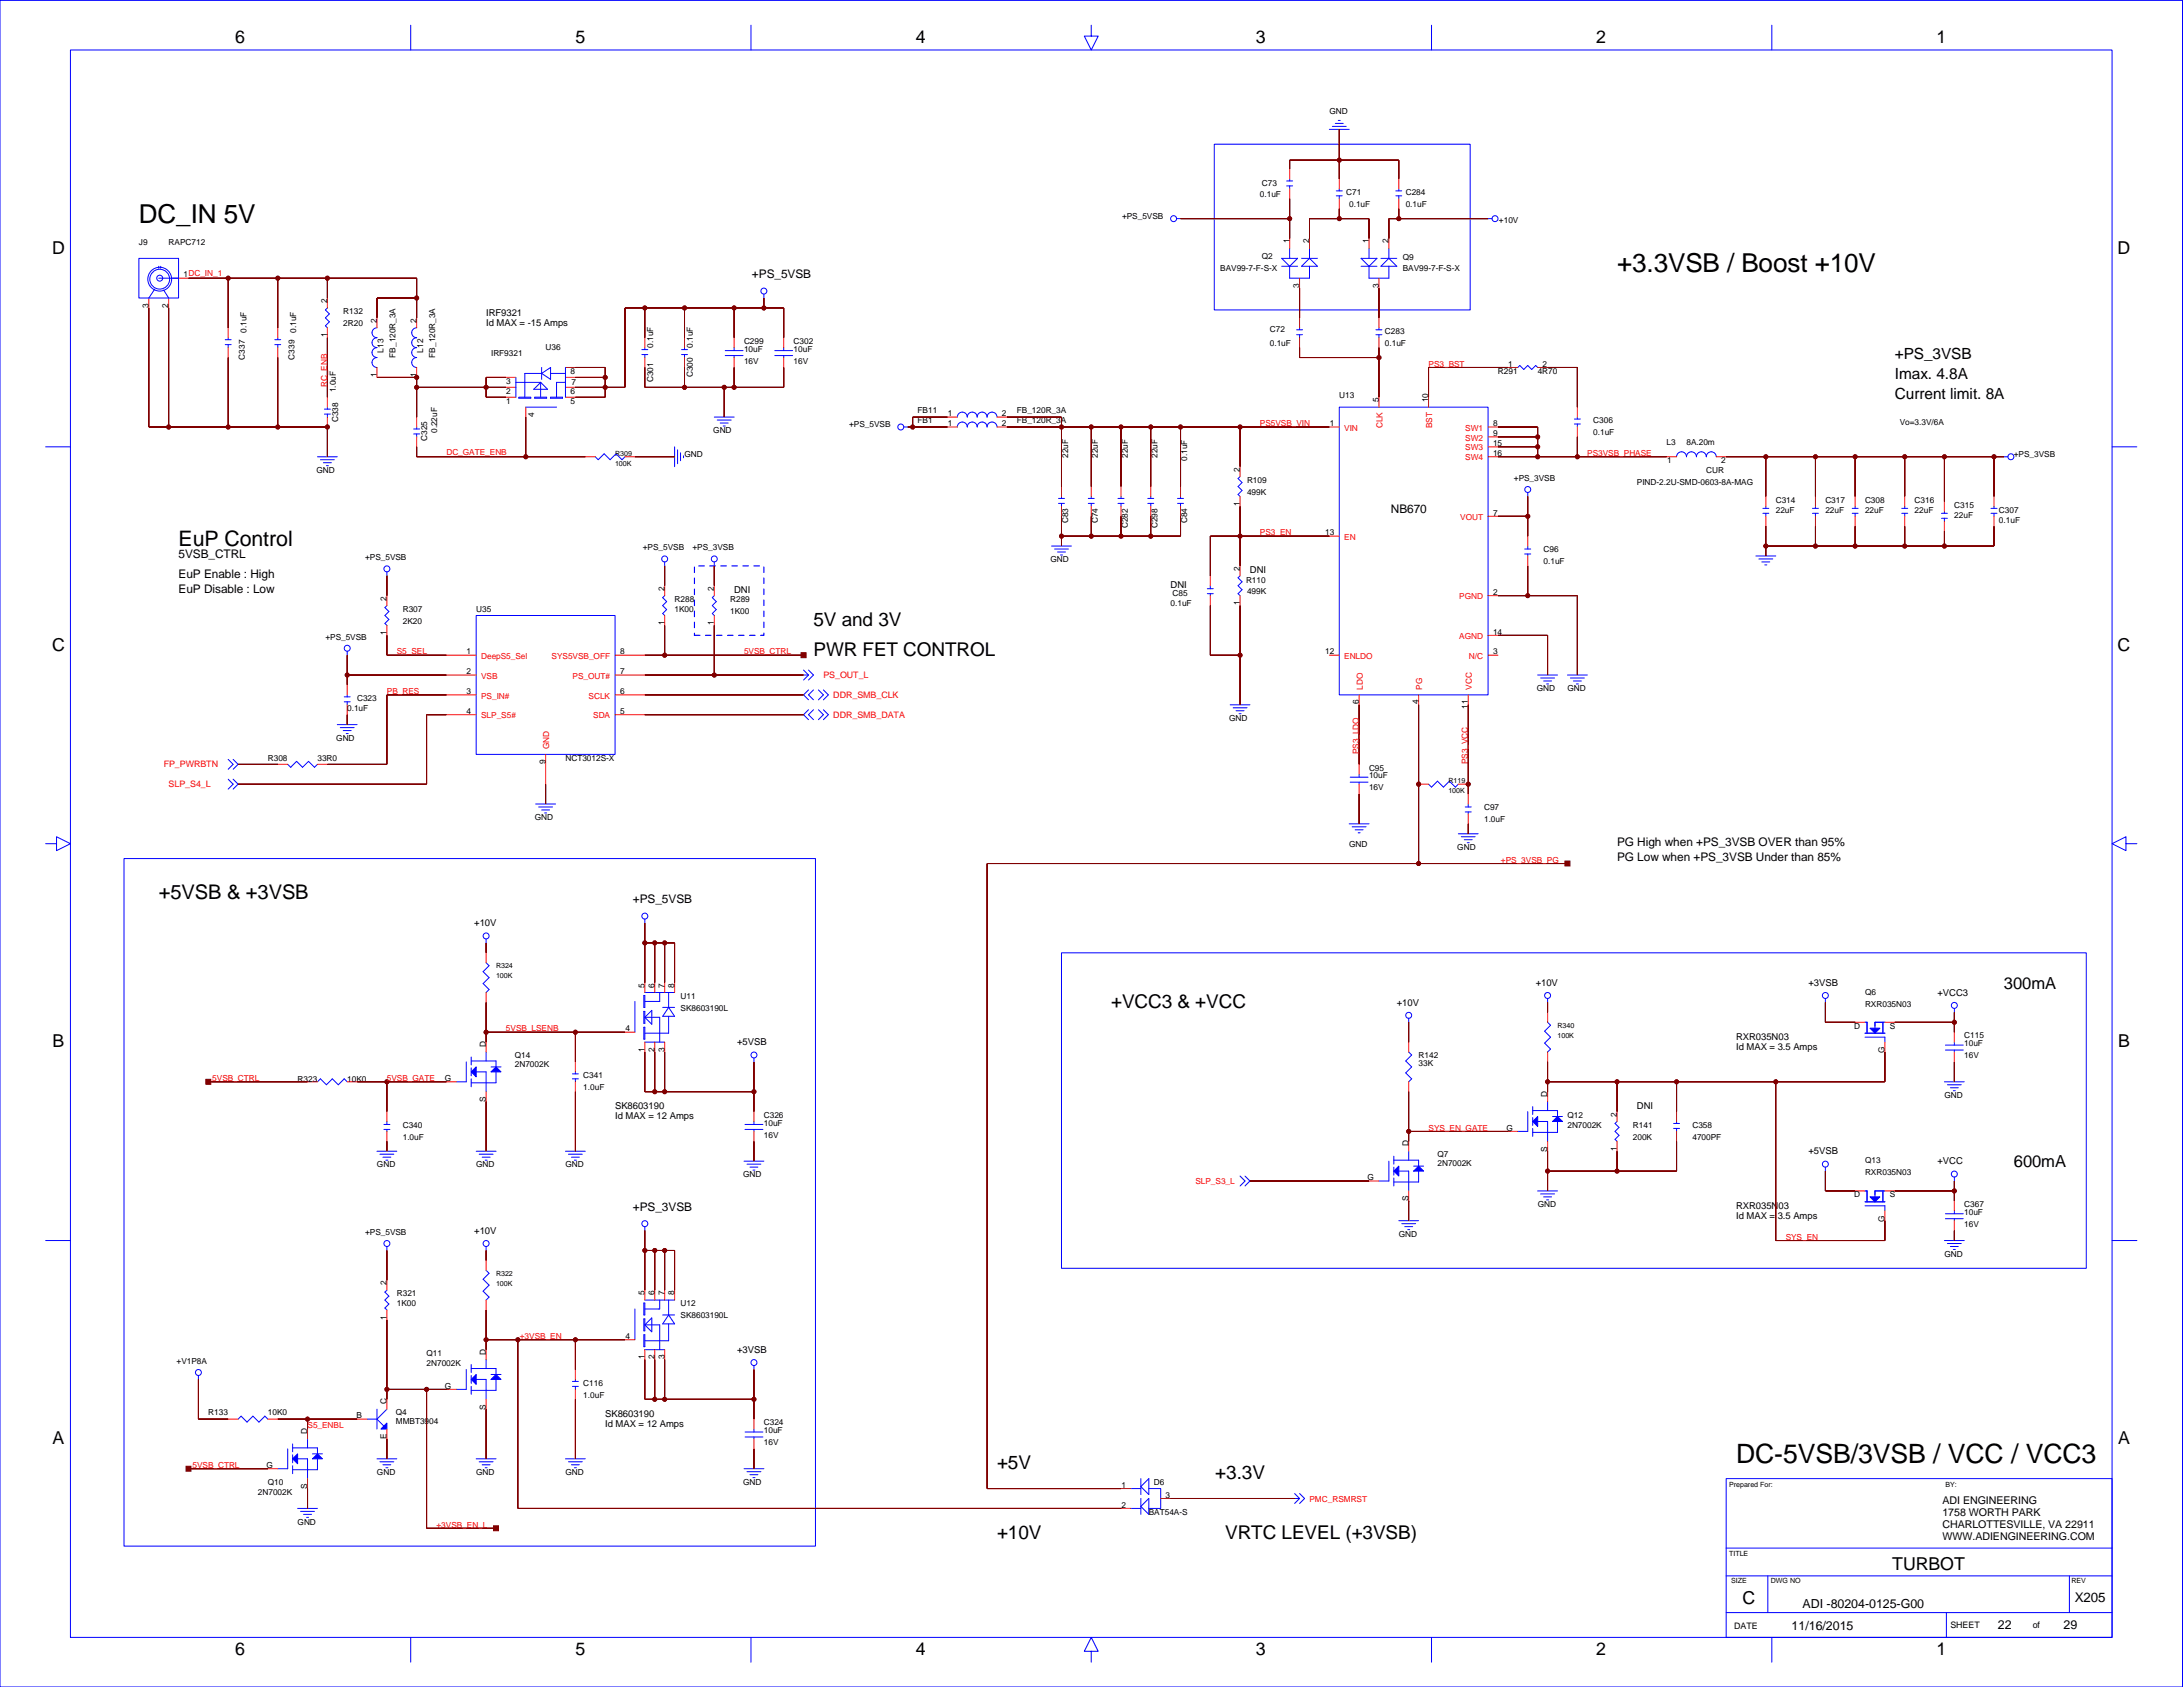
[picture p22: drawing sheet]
<svg xmlns="http://www.w3.org/2000/svg" width="559mm" height="432mm" viewBox="0 0 559 432" stroke-linecap="round" stroke-linejoin="round" font-family="sans-serif">
<defs><g id="words">
<text font-size="6.8" x="444.4" y="374.4">DC-5VSB/3VSB / VCC / VCC3</text>
<g font-size="6.7">
<text x="35.6" y="57">DC_IN 5V</text>
<text x="413.9" y="69.7">+3.3VSB / Boost +10V</text>
</g>
<text font-size="5.5" x="45.7" y="139.8">EuP Control</text>
<text font-size="5.2" x="40.6" y="230">+5VSB &amp; +3VSB</text>
<g font-size="4.9">
<text x="208.2" y="160.2">5V and 3V</text>
<text x="208.2" y="167.9">PWR FET CONTROL</text>
<text x="284.4" y="258">+VCC3 &amp; +VCC</text>
<text x="255.2" y="376.1">+5V</text>
<text x="311.1" y="378.6">+3.3V</text>
<text x="255.2" y="393.9">+10V</text>
<text x="313.6" y="393.9">VRTC LEVEL (+3VSB)</text>
</g>
<g font-size="4.6">
<text x="60.2" y="11.1">6</text>
<text x="147.3" y="11.1">5</text>
<text x="234.4" y="11.1">4</text>
<text x="321.5" y="11.1">3</text>
<text x="408.6" y="11.1">2</text>
<text x="495.7" y="11.1">1</text>
<text x="13.4" y="64.9">D</text>
<text x="542.1" y="64.9">D</text>
<text x="13.4" y="166.5">C</text>
<text x="542.1" y="166.5">C</text>
<text x="13.5" y="268.1">B</text>
<text x="542.2" y="268.1">B</text>
<text x="13.5" y="369.7">A</text>
<text x="542.2" y="369.7">A</text>
<text x="484.4" y="401.8">TURBOT</text>
<text x="446.1" y="410.6">C</text>
<text x="60.2" y="423.5">6</text>
<text x="147.3" y="423.5">5</text>
<text x="234.4" y="423.5">4</text>
<text x="321.5" y="423.5">3</text>
<text x="408.6" y="423.5">2</text>
<text x="495.7" y="423.5">1</text>
</g>
<g font-size="4.2">
<text x="513" y="253.1">300mA</text>
<text x="515.5" y="298.8">600mA</text>
</g>
<g font-size="3.9">
<text x="485" y="91.9">+PS_3VSB</text>
<text x="485" y="97">Imax. 4.8A</text>
<text x="485" y="102">Current limit. 8A</text>
</g>
<text font-size="3.4" x="531.1" y="410">X205</text>
<g font-size="3.2">
<text x="461.4" y="411.5">ADI -80204-0125-G00</text>
<text x="458.6" y="417.1">11/16/2015</text>
<text x="511.4" y="416.9">22</text>
<text x="528.2" y="417">29</text>
</g>
<g font-size="3">
<text x="192.5" y="71.2">+PS_5VSB</text>
<text x="356" y="131.4">NB670</text>
<text x="45.7" y="142.9">5VSB_CTRL</text>
<text x="45.7" y="148">EuP Enable : High</text>
<text x="45.7" y="151.8">EuP Disable : Low</text>
<text x="413.9" y="220.3">PG Low when +PS_3VSB Under than 85%</text>
<text x="413.9" y="216.5">PG High when +PS_3VSB OVER than 95%</text>
<text x="162" y="231.2">+PS_5VSB</text>
<text x="162" y="309.9">+PS_3VSB</text>
</g>
<g font-size="2.7">
<text x="497.2" y="385">ADI ENGINEERING</text>
<text x="497.2" y="388">1758 WORTH PARK</text>
<text x="497.2" y="391.1">CHARLOTTESVILLE, VA 22911</text>
<text x="497.2" y="394.1">WWW.ADIENGINEERING.COM</text>
</g>
<g font-size="2.4">
<text x="124.4" y="83.3">Id MAX = -15 Amps</text>
<text x="124.4" y="80.8">IRF9321</text>
<text x="320" y="146.7">DNI</text>
<text x="187.9" y="151.7">DNI</text>
<text x="299.7" y="150.5">DNI</text>
<text x="121.4" y="237.1">+10V</text>
<text x="357.6" y="257.4">+10V</text>
<text x="393.1" y="252.3">+10V</text>
<text x="462.9" y="252.3">+3VSB</text>
<text x="495.9" y="254.8">+VCC3</text>
<text x="188.7" y="267.5">+5VSB</text>
<text x="444.4" y="268.7">Id MAX = 3.5 Amps</text>
<text x="444.4" y="266.2">RXR035N03</text>
<text x="157.4" y="286.5">Id MAX = 12 Amps</text>
<text x="157.4" y="284">SK8603190</text>
<text x="419" y="283.8">DNI</text>
<text x="462.9" y="295.5">+5VSB</text>
<text x="495.9" y="298">+VCC</text>
<text x="444.4" y="311.9">Id MAX = 3.5 Amps</text>
<text x="444.4" y="309.4">RXR035N03</text>
<text x="121.4" y="315.8">+10V</text>
<text x="188.7" y="346.3">+3VSB</text>
<text x="154.9" y="365.2">Id MAX = 12 Amps</text>
<text x="154.9" y="362.7">SK8603190</text>
</g>
<g font-size="2.3" fill="#f00">
<text x="210.8" y="173.5">PS_OUT_L</text>
<text x="213.3" y="178.6">DDR_SMB_CLK</text>
<text x="213.3" y="183.7">DDR_SMB_DATA</text>
<text x="41.9" y="196.4">FP_PWRBTN</text>
<text x="43.2" y="201.5">SLP_S4_L</text>
</g>
<g font-size="2.3">
<text x="443.9" y="417.1">DATE</text>
<text x="499.3" y="416.8">SHEET</text>
<text x="520.3" y="416.8">of</text>
</g>
<g font-size="2.1">
<text x="340.3" y="29.1">GND</text>
<text x="323" y="47.7">C73</text>
<text x="322.5" y="50.4">0.1uF</text>
<text x="344.6" y="49.9">C71</text>
<text x="345.4" y="52.9">0.1uF</text>
<text x="359.8" y="53">0.1uF</text>
<text x="359.8" y="49.9">C284</text>
<text x="287.2" y="56">+PS_5VSB</text>
<text x="383.7" y="57.1">+10V</text>
<text x="35.6" y="62.6">J9</text>
<text x="43.2" y="62.6">RAPC712</text>
<text x="330.1" y="62.3" transform="rotate(-90 330.1 62.3)">1</text>
<text x="335.1" y="62.3" transform="rotate(-90 335.1 62.3)">2</text>
<text x="350.4" y="62.3" transform="rotate(-90 350.4 62.3)">1</text>
<text x="355.4" y="62.3" transform="rotate(-90 355.4 62.3)">2</text>
<text x="47" y="71">1DC_IN_1</text>
<text x="312.3" y="69.3">BAV99-7-F-S-X</text>
<text x="323" y="66.3">Q2</text>
<text x="359.1" y="69.3">BAV99-7-F-S-X</text>
<text x="359.1" y="66.5">Q9</text>
<text x="83.7" y="77.6" transform="rotate(-90 83.7 77.6)">2</text>
<text x="332.6" y="73.6" transform="rotate(-90 332.6 73.6)">3</text>
<text x="352.9" y="73.6" transform="rotate(-90 352.9 73.6)">3</text>
<text x="38" y="78.7" transform="rotate(-90 38 78.7)">3</text>
<text x="43.1" y="78.7" transform="rotate(-90 43.1 78.7)">2</text>
<text x="87.9" y="83.5">2R20</text>
<text x="87.9" y="80.4">R132</text>
<text x="96.4" y="82.6" transform="rotate(-90 96.4 82.6)">2</text>
<text x="106.6" y="82.6" transform="rotate(-90 106.6 82.6)">2</text>
<text x="63.1" y="85.2" transform="rotate(-90 63.1 85.2)">0.1uF</text>
<text x="75.8" y="85.2" transform="rotate(-90 75.8 85.2)">0.1uF</text>
<text x="83.7" y="86.3" transform="rotate(-90 83.7 86.3)">1</text>
<text x="139.7" y="89.6">U36</text>
<text x="167.2" y="89" transform="rotate(-90 167.2 89)">0.1uF</text>
<text x="177.4" y="89" transform="rotate(-90 177.4 89)">0.1uF</text>
<text x="190.5" y="88">C299</text>
<text x="203.2" y="88">C302</text>
<text x="325" y="88.5">0.1uF</text>
<text x="325" y="85">C72</text>
<text x="354.5" y="88.5">0.1uF</text>
<text x="354.5" y="85.5">C283</text>
<text x="62.7" y="92" transform="rotate(-90 62.7 92)">C337</text>
<text x="75.3" y="92" transform="rotate(-90 75.3 92)">C339</text>
<text x="98.2" y="90.2" transform="rotate(-90 98.2 90.2)">L13</text>
<text x="101.2" y="91.5" transform="rotate(-90 101.2 91.5)">FB_120R_3A</text>
<text x="108.4" y="90.2" transform="rotate(-90 108.4 90.2)">L12</text>
<text x="111.4" y="91.5" transform="rotate(-90 111.4 91.5)">FB_120R_3A</text>
<text x="125.7" y="91.2">IRF9321</text>
<text x="146" y="95.7">8</text>
<text x="190.5" y="90.1">10uF</text>
<text x="190.5" y="93.1">16V</text>
<text x="203.2" y="90.1">10uF</text>
<text x="203.2" y="93.1">16V</text>
<text x="383.5" y="95.6">R291</text>
<text x="386.1" y="93.9">1</text>
<text x="393.6" y="95.6">4R70</text>
<text x="394.9" y="93.9">2</text>
<text x="86" y="100.4" transform="rotate(-90 86 100.4)">1.0uF</text>
<text x="96.4" y="96.5" transform="rotate(-90 96.4 96.5)">1</text>
<text x="106.6" y="96.5" transform="rotate(-90 106.6 96.5)">1</text>
<text x="129.6" y="100.8">2</text>
<text x="129.6" y="98.2">3</text>
<text x="146" y="100.8">6</text>
<text x="146.3" y="98.5">7</text>
<text x="167.2" y="97.9" transform="rotate(-90 167.2 97.9)">C301</text>
<text x="177.4" y="96.6" transform="rotate(-90 177.4 96.6)">C300</text>
<text x="342.8" y="102">U13</text>
<text x="129.6" y="103.3">1</text>
<text x="136.8" y="106.7" transform="rotate(-90 136.8 106.7)">4</text>
<text x="146" y="103.3">5</text>
<text x="234.9" y="105.8">FB11</text>
<text x="242.6" y="106.6">1</text>
<text x="256.5" y="106.6">2</text>
<text x="260.3" y="105.8">FB_120R_3A</text>
<text x="352.9" y="102.9" transform="rotate(-90 352.9 102.9)">5</text>
<text x="365.6" y="102.9" transform="rotate(-90 365.6 102.9)">10</text>
<text x="86.5" y="108" transform="rotate(-90 86.5 108)">C338</text>
<text x="109.4" y="112.8" transform="rotate(-90 109.4 112.8)">C325</text>
<text x="111.9" y="110.8" transform="rotate(-90 111.9 110.8)">0.22uF</text>
<text x="182.6" y="110.9">GND</text>
<text x="217.4" y="109.4">+PS_5VSB</text>
<text x="234.9" y="108.3">FB1</text>
<text x="242.6" y="109.1">1</text>
<text x="256.5" y="109.1">2</text>
<text x="260.3" y="108.3">FB_120R_3A</text>
<text x="340.4" y="109.1">1</text>
<text x="382.2" y="111.6">9</text>
<text x="382.2" y="109.1">8</text>
<text x="407.8" y="111.4">0.1uF</text>
<text x="407.8" y="108.3">C306</text>
<text x="426.6" y="113.9">L3</text>
<text x="431.7" y="113.9">8A.20m</text>
<text x="486.3" y="108.8">Vo=3.3V/6A</text>
<text x="175.2" y="117">GND</text>
<text x="273.4" y="117.2" transform="rotate(-90 273.4 117.2)">22uF</text>
<text x="281" y="117.2" transform="rotate(-90 281 117.2)">22uF</text>
<text x="288.7" y="117.2" transform="rotate(-90 288.7 117.2)">22uF</text>
<text x="296.3" y="117.2" transform="rotate(-90 296.3 117.2)">22uF</text>
<text x="303.9" y="117.9" transform="rotate(-90 303.9 117.9)">0.1uF</text>
<text x="382.2" y="114.2">15</text>
<text x="382.2" y="116.7">16</text>
<text x="426.7" y="118.5">1</text>
<text x="440.6" y="118.5">2</text>
<text x="515.5" y="117">+PS_3VSB</text>
<text x="81" y="121">GND</text>
<text x="317.4" y="120.7" transform="rotate(-90 317.4 120.7)">2</text>
<text x="319.2" y="123.6">R109</text>
<text x="387.5" y="123.1">+PS_3VSB</text>
<text x="419" y="124">PIND-2.2U-SMD-0603-8A-MAG</text>
<text x="436.8" y="121">CUR</text>
<text x="317.4" y="129.5" transform="rotate(-90 317.4 129.5)">1</text>
<text x="319.2" y="126.6">499K</text>
<text x="382.2" y="132">7</text>
<text x="454.6" y="131.2">22uF</text>
<text x="454.6" y="128.7">C314</text>
<text x="467.3" y="131.2">22uF</text>
<text x="467.3" y="128.7">C317</text>
<text x="477.4" y="131.2">22uF</text>
<text x="477.4" y="128.7">C308</text>
<text x="490.1" y="131.2">22uF</text>
<text x="490.1" y="128.7">C316</text>
<text x="500.3" y="129.9">C315</text>
<text x="511.7" y="131.2">C307</text>
<text x="273.4" y="133.9" transform="rotate(-90 273.4 133.9)">C83</text>
<text x="281" y="133.9" transform="rotate(-90 281 133.9)">C74</text>
<text x="288.7" y="135.2" transform="rotate(-90 288.7 135.2)">C282</text>
<text x="296.3" y="135.2" transform="rotate(-90 296.3 135.2)">C298</text>
<text x="303.9" y="133.9" transform="rotate(-90 303.9 133.9)">C84</text>
<text x="339.2" y="137">13</text>
<text x="500.3" y="132.5">22uF</text>
<text x="511.7" y="133.7">0.1uF</text>
<text x="93.5" y="143.4">+PS_5VSB</text>
<text x="164.6" y="140.8">+PS_5VSB</text>
<text x="177.3" y="140.8">+PS_3VSB</text>
<text x="268.9" y="143.9">GND</text>
<text x="395.1" y="141.4">C96</text>
<text x="317.4" y="146.1" transform="rotate(-90 317.4 146.1)">2</text>
<text x="319" y="149.2">R110</text>
<text x="395.1" y="144.4">0.1uF</text>
<text x="99" y="153.7" transform="rotate(-90 99 153.7)">2</text>
<text x="170.1" y="151.2" transform="rotate(-90 170.1 151.2)">2</text>
<text x="172.7" y="154.1">R288</text>
<text x="182.8" y="151.2" transform="rotate(-90 182.8 151.2)">2</text>
<text x="186.9" y="154.1">R289</text>
<text x="299.7" y="155.2">0.1uF</text>
<text x="300.2" y="152.6">C85</text>
<text x="317.4" y="154.9" transform="rotate(-90 317.4 154.9)">1</text>
<text x="319.2" y="152">499K</text>
<text x="382.2" y="152.3">2</text>
<text x="103.1" y="159.6">2K20</text>
<text x="103.1" y="156.6">R307</text>
<text x="121.9" y="156.6">U35</text>
<text x="170.1" y="160" transform="rotate(-90 170.1 160)">1</text>
<text x="172.7" y="156.6">1K00</text>
<text x="182.8" y="160" transform="rotate(-90 182.8 160)">1</text>
<text x="186.9" y="157.1">1K00</text>
<text x="83.3" y="163.7">+PS_5VSB</text>
<text x="99" y="162.5" transform="rotate(-90 99 162.5)">1</text>
<text x="119.5" y="167.5">1</text>
<text x="158.7" y="167.5">8</text>
<text x="339.2" y="167.5">12</text>
<text x="382.2" y="162.4">14</text>
<text x="382.2" y="167.5">3</text>
<text x="119.5" y="172.6">2</text>
<text x="158.7" y="172.6">7</text>
<text x="91.4" y="179.4">C323</text>
<text x="119.5" y="177.7">3</text>
<text x="158.7" y="177.7">6</text>
<text x="393.4" y="176.9">GND</text>
<text x="401.2" y="176.9">GND</text>
<text x="88.9" y="182">0.1uF</text>
<text x="119.5" y="182.7">4</text>
<text x="158.7" y="182.7">5</text>
<text x="314.6" y="184.5">GND</text>
<text x="347.8" y="180.3" transform="rotate(-90 347.8 180.3)">6</text>
<text x="363.1" y="180.3" transform="rotate(-90 363.1 180.3)">4</text>
<text x="375.8" y="181.5" transform="rotate(-90 375.8 181.5)">11</text>
<text x="86.1" y="189.6">GND</text>
<text x="68.6" y="194.7">R308</text>
<text x="81.3" y="194.7">33R0</text>
<text x="139.6" y="195.5" transform="rotate(-90 139.6 195.5)">9</text>
<text x="144.7" y="194.7">NCT3012S-X</text>
<text x="350.4" y="197.2">C95</text>
<text x="350.4" y="199.3">10uF</text>
<text x="350.4" y="202.3">16V</text>
<text x="136.9" y="209.9">GND</text>
<text x="379.9" y="207.4">C97</text>
<text x="379.9" y="210.4">1.0uF</text>
<text x="345.4" y="216.7">GND</text>
<text x="373" y="217.5">GND</text>
<text x="165" y="252.8" transform="rotate(-90 165 252.8)">5</text>
<text x="167.5" y="252.8" transform="rotate(-90 167.5 252.8)">6</text>
<text x="170.1" y="252.8" transform="rotate(-90 170.1 252.8)">7</text>
<text x="172.6" y="252.8" transform="rotate(-90 172.6 252.8)">8</text>
<text x="174.2" y="255.6">U11</text>
<text x="477.4" y="257.7">RXR035N03</text>
<text x="477.4" y="254.6">Q6</text>
<text x="174.2" y="258.7">SK8603190L</text>
<text x="474.6" y="263.3">D</text>
<text x="483.8" y="263.3">S</text>
<text x="124.4" y="268" transform="rotate(-90 124.4 268)">D</text>
<text x="160.1" y="264">4</text>
<text x="165" y="269.2" transform="rotate(-90 165 269.2)">1</text>
<text x="167.5" y="269.2" transform="rotate(-90 167.5 269.2)">2</text>
<text x="170.1" y="269.2" transform="rotate(-90 170.1 269.2)">3</text>
<text x="482.4" y="269.6" transform="rotate(-90 482.4 269.6)">G</text>
<text x="502.8" y="267.8">10uF</text>
<text x="502.8" y="265.8">C115</text>
<text x="131.8" y="273.2">2N7002K</text>
<text x="131.8" y="270.9">Q14</text>
<text x="149.3" y="275.9">C341</text>
<text x="363.1" y="272.9">33K</text>
<text x="363.1" y="270.9">R142</text>
<text x="502.8" y="270.9">16V</text>
<text x="76.2" y="277.1">R323</text>
<text x="88.9" y="277.1">10K0</text>
<text x="113.9" y="276.7">G</text>
<text x="149.3" y="279">1.0uF</text>
<text x="396.1" y="280.7" transform="rotate(-90 396.1 280.7)">D</text>
<text x="497.7" y="281">GND</text>
<text x="124.4" y="282.1" transform="rotate(-90 124.4 282.1)">S</text>
<text x="195.5" y="286.1">C326</text>
<text x="401.2" y="286.1">Q12</text>
<text x="413.9" y="285.8" transform="rotate(-90 413.9 285.8)">2</text>
<text x="103.1" y="291.7">1.0uF</text>
<text x="103.1" y="288.6">C340</text>
<text x="195.5" y="288.1">10uF</text>
<text x="195.5" y="291.2">16V</text>
<text x="360.5" y="293.4" transform="rotate(-90 360.5 293.4)">D</text>
<text x="385.6" y="289.4">G</text>
<text x="401.2" y="288.6">2N7002K</text>
<text x="418" y="291.7">200K</text>
<text x="418" y="288.6">R141</text>
<text x="433.2" y="291.7">4700PF</text>
<text x="433.2" y="288.6">C358</text>
<text x="96.5" y="298.8">GND</text>
<text x="121.9" y="298.8">GND</text>
<text x="144.7" y="298.8">GND</text>
<text x="368" y="298.5">2N7002K</text>
<text x="368" y="296.3">Q7</text>
<text x="396.1" y="294.8" transform="rotate(-90 396.1 294.8)">S</text>
<text x="413.9" y="294.6" transform="rotate(-90 413.9 294.6)">1</text>
<text x="477.4" y="297.8">Q13</text>
<text x="190.2" y="301.3">GND</text>
<text x="350.1" y="302.1">G</text>
<text x="477.4" y="300.8">RXR035N03</text>
<text x="360.5" y="307.5" transform="rotate(-90 360.5 307.5)">S</text>
<text x="393.6" y="309">GND</text>
<text x="474.6" y="306.4">D</text>
<text x="483.8" y="306.4">S</text>
<text x="502.8" y="311">10uF</text>
<text x="502.8" y="309">C367</text>
<text x="93.5" y="316.1">+PS_5VSB</text>
<text x="358.1" y="316.6">GND</text>
<text x="482.4" y="312.8" transform="rotate(-90 482.4 312.8)">G</text>
<text x="502.8" y="314">16V</text>
<text x="497.7" y="321.7">GND</text>
<text x="99" y="329" transform="rotate(-90 99 329)">2</text>
<text x="101.6" y="334.4">1K00</text>
<text x="101.6" y="331.8">R321</text>
<text x="165" y="331.5" transform="rotate(-90 165 331.5)">5</text>
<text x="167.5" y="331.5" transform="rotate(-90 167.5 331.5)">6</text>
<text x="170.1" y="331.5" transform="rotate(-90 170.1 331.5)">7</text>
<text x="172.6" y="331.5" transform="rotate(-90 172.6 331.5)">8</text>
<text x="174.2" y="334.4">U12</text>
<text x="99" y="337.7" transform="rotate(-90 99 337.7)">1</text>
<text x="174.2" y="337.4">SK8603190L</text>
<text x="109.2" y="347.1">Q11</text>
<text x="124.4" y="346.7" transform="rotate(-90 124.4 346.7)">D</text>
<text x="160.1" y="342.7">4</text>
<text x="165" y="347.9" transform="rotate(-90 165 347.9)">1</text>
<text x="167.5" y="347.9" transform="rotate(-90 167.5 347.9)">2</text>
<text x="170.1" y="347.9" transform="rotate(-90 170.1 347.9)">3</text>
<text x="45.2" y="349.1">+V1P8A</text>
<text x="109.2" y="349.6">2N7002K</text>
<text x="99" y="359.4" transform="rotate(-90 99 359.4)">C</text>
<text x="113.9" y="355.4">G</text>
<text x="149.3" y="357.7">1.0uF</text>
<text x="149.3" y="354.7">C116</text>
<text x="53.3" y="362.3">R133</text>
<text x="68.6" y="362.3">10K0</text>
<text x="91.3" y="363">B</text>
<text x="101.3" y="364.6">MMBT3904</text>
<text x="101.3" y="362.3">Q4</text>
<text x="124.4" y="360.8" transform="rotate(-90 124.4 360.8)">S</text>
<text x="195.5" y="364.8">C324</text>
<text x="78.7" y="367" transform="rotate(-90 78.7 367)">D</text>
<text x="99" y="368.4" transform="rotate(-90 99 368.4)">E</text>
<text x="195.5" y="366.9">10uF</text>
<text x="195.5" y="369.9">16V</text>
<text x="68.2" y="375.7">G</text>
<text x="96.5" y="377.5">GND</text>
<text x="121.9" y="377.5">GND</text>
<text x="144.7" y="377.5">GND</text>
<text x="66" y="382.6">2N7002K</text>
<text x="68.6" y="380.1">Q10</text>
<text x="78.7" y="381.1" transform="rotate(-90 78.7 381.1)">S</text>
<text x="190.2" y="380.1">GND</text>
<text x="287.1" y="380.8">1</text>
<text x="295.3" y="380.1">D6</text>
<text x="298.4" y="383.4">3</text>
<text x="287.1" y="385.9">2</text>
<text x="294.1" y="387.7">BAT54A-S</text>
<text x="76.2" y="390.2">GND</text>
</g>
<g font-size="2.1" fill="#f00">
<text x="365.7" y="93.9">PS3_BST</text>
<text x="83.7" y="99.1" transform="rotate(-90 83.7 99.1)">RC_ENB</text>
<text x="322.5" y="109.1">PS5VSB_VIN</text>
<text x="344.1" y="110.2">VIN</text>
<text x="353.9" y="109.6" transform="rotate(-90 353.9 109.6)">CLK</text>
<text x="366.6" y="109.6" transform="rotate(-90 366.6 109.6)">BST</text>
<text x="375.1" y="110.2">SW1</text>
<text x="375.1" y="112.8">SW2</text>
<text x="114.3" y="116.4">DC_GATE_ENB</text>
<text x="375.1" y="117.8">SW4</text>
<text x="375.1" y="115.3">SW3</text>
<text x="406.3" y="116.7">PS3VSB_PHASE</text>
<text x="322.5" y="137">PS3_EN</text>
<text x="373.8" y="133.1">VOUT</text>
<text x="344.1" y="138.2">EN</text>
<text x="373.6" y="153.4">PGND</text>
<text x="101.6" y="167.5">S5_SEL</text>
<text x="190.5" y="167.5">5VSB_CTRL</text>
<text x="373.6" y="163.6">AGND</text>
<text x="123.2" y="168.6">DeepS5_Sel</text>
<text x="123.2" y="173.7">VSB</text>
<text x="141.2" y="168.6">SYS5VSB_OFF</text>
<text x="146.6" y="173.7">PS_OUT#</text>
<text x="344.1" y="168.6">ENLDO</text>
<text x="376" y="168.6">N/C</text>
<text x="99" y="177.7">PB_RES</text>
<text x="123.2" y="178.8">PS_IN#</text>
<text x="150.7" y="178.8">SCLK</text>
<text x="348.8" y="176.6" transform="rotate(-90 348.8 176.6)">LDO</text>
<text x="364.1" y="176.6" transform="rotate(-90 364.1 176.6)">PG</text>
<text x="376.8" y="176.6" transform="rotate(-90 376.8 176.6)">VCC</text>
<text x="123.2" y="183.9">SLP_S5#</text>
<text x="151.8" y="183.9">SDA</text>
<text x="140.6" y="191.8" transform="rotate(-90 140.6 191.8)">GND</text>
<text x="347.8" y="193.1" transform="rotate(-90 347.8 193.1)">PS3_LDO</text>
<text x="375.8" y="195.6" transform="rotate(-90 375.8 195.6)">PS3_VCC</text>
<text x="384.2" y="220.8">+PS_3VSB_PG</text>
<text x="129.5" y="264">5VSB_LSENB</text>
<text x="54.3" y="276.7">5VSB_CTRL</text>
<text x="99" y="276.7">5VSB_GATE</text>
<text x="365.7" y="289.4">SYS_EN_GATE</text>
<text x="306" y="303.1">SLP_S3_L</text>
<text x="457.1" y="317.3">SYS_EN</text>
<text x="133.1" y="342.7">+3VSB_EN</text>
<text x="78.7" y="365.6">S5_ENBL</text>
<text x="49.3" y="375.7">5VSB_CTRL</text>
<text x="335.2" y="384.3">PMC_RSMRST</text>
<text x="111.7" y="391">+3VSB_EN_L</text>
</g>
<g font-size="1.8">
<text x="157.4" y="119.2">100K</text>
<text x="157.4" y="116.7">R309</text>
<text x="370.8" y="203">100K</text>
<text x="370.8" y="200.5">R119</text>
<text x="127" y="250.3">100K</text>
<text x="127" y="247.8">R324</text>
<text x="398.7" y="263">R340</text>
<text x="398.7" y="265.6">100K</text>
<text x="127" y="329">100K</text>
<text x="127" y="326.5">R322</text>
<text x="442.6" y="380.6">Prepared For:</text>
<text x="498" y="380.6">BY:</text>
<text x="442.6" y="398.4">TITLE</text>
<text x="443.1" y="405.2">SIZE</text>
<text x="453.3" y="405.2">DWG NO</text>
<text x="530.2" y="405.2">REV</text>
</g>
</g></defs>
<g fill="none" stroke="#00f" stroke-width=".26">
<path d="M0 .1h558.7v431.7h-558.7zM18 12.8h522.6v406.3h-522.6zM105.1 6.4v6.4M192.2 6.4v6.4M279.3 6.4v2.8h1.8l-1.8 3.6-1.7-3.6h1.7M366.4 6.4v6.4M453.5 6.4v6.4M310.8 36.9h65.5v42.4h-65.5zM340.3 33.1h5.1M341 32.3h3.6M341.8 31.6h2M342.6 30.8h.5"/>
<path d="M301.2 56h1M329.4 47.6h1.5M329.4 46.3h1.5M330.1 45.8v.5M330.1 47.6v.7M342.1 50.1h1.5M342.1 48.9h1.5M342.8 48.3v.6M342.8 50.1v.8M357.3 50.1h1.5M357.3 48.9h1.5M358.1 48.3v.6"/>
<path d="M358.1 50.1v.8M380.9 56h1M35.6 66.1h10.1v10.2h-10.1zM39.6 74l-1.5 2.3M40.6 68.2v.5M40.6 71.2h5.1M41.1 68.2v.5M41.9 74.2l1.3 2.1M83.8 78.8l-.5 .5 1 1-1 1.1 1 1-1 1 .5 .5M195.5 75.3v1M328.1 66.1h4.1l-2.1 2.1zM328.1 68.2h4.1"/>
<path d="M330.1 63.6v2.5M330.1 68.2v3h5.1v-3M333.2 66.1h4M333.2 68.2l2-2.1 2 2.1zM335.2 63.6v2.5M348.4 66.1h4.1l-2.1 2.1zM348.4 68.2h4.1M350.4 68.2v3h5.1v-3M350.4 63.6v2.5M353.5 66.1h4.1M355.5 63.6v2.5M355.5 66.1l2.1 2.1h-4.1z"/>
<path d="M57.6 88.2h1.6M57.6 86.9h1.6M58.4 86.4v.5M58.4 88.2v.8M70.3 88.2h1.6M70.3 86.9h1.6M71.1 86.4v.5M71.1 88.2v.8M96.5 83.9a1.27 1.27 0 0 0-1.3 1.3 1.27 1.27 0 0 0 1.3 1.2 1.27 1.27 0 0 0-1.3 1.3 1.27 1.27 0 0 0 1.3 1.3 1.27 1.27 0 0 0-1.3 1.2 1.27 1.27 0 0 0 1.3 1.3 1.27 1.27 0 0 0-1.3 1.3 1.27 1.27 0 0 0 1.3 1.3M106.7 83.9a1.27 1.27 0 0 0-1.3 1.3 1.27 1.27 0 0 0 1.3 1.2 1.27 1.27 0 0 0-1.3 1.3 1.27 1.27 0 0 0 1.3 1.3 1.27 1.27 0 0 0-1.3 1.2 1.27 1.27 0 0 0 1.3 1.3 1.27 1.27 0 0 0-1.3 1.3 1.27 1.27 0 0 0 1.3 1.3M132.1 97.9h6.3M132.1 96.6v5.1"/>
<path d="M136.6 99.6l1.8-1.7 1.8 1.7zM138.4 97.9v3.8M138.7 95.6l2.2-1.5v3zM138.7 95.6h-4.4v6.1M138.7 94.1v3M140.9 95.6h3.8M144.7 97.9h-2.2v3.8M144.7 94.1v7.6M164.3 90.8h1.5M164.3 89.5h1.5M165.1 89v.5M165.1 90.8v.7"/>
<path d="M174.5 90.8h1.5M174.5 89.5h1.5M175.2 89v.5M175.2 90.8v.7M185.6 91h4.6M185.6 89.7h4.6M187.9 89v.7M187.9 91v.5M198.3 91h4.6M198.3 89.7h4.6M200.6 89v.7M200.6 91v.5"/>
<path d="M331.9 85.7h1.5M331.9 84.4h1.5M332.7 83.9v.5M332.7 85.7v.7M352.2 85.7h1.5M352.2 84.4h1.5M353 83.9v.5M353 85.7v.7M388.5 94.1l.5-.6 1.1 1.1 1-1.1 1 1.1 1-1.1 .5 .6M11.7 114.4h6.3M81.3 116.9h5M82 117.7h3.6"/>
<path d="M82.8 118.4h2M83 106h1.6M83 104.7h1.6M83.5 119.2h.6M83.8 104.2v.5M83.8 106v.8M105.9 111.1h1.5M105.9 109.8h1.5M106.7 109.3v.5M106.7 111.1v.7M132.8 101.7h3.1v.2h-3.1zM134.6 104.2h7.9"/>
<path d="M136.9 101.7h3v.2h-3zM140.9 101.7h3.1v.2h-3.1zM152.4 116.9l.7 .8 1.6-1.6 1.5 1.6 1.5-1.6 1.5 1.6 .8-.8M172.7 114.4v5.1M173.4 115.1v3.6M174.2 115.9v2M175 116.7v.5M182.8 106.8h5.1M183.6 107.5h3.6M184.4 108.3h2M185.1 109h.5M231.3 109.3h1.1"/>
<path d="M245.1 109.3a1.27 1.27 0 0 1 1.2-1.3 1.27 1.27 0 0 1 1.3 1.3 1.27 1.27 0 0 1 1.3-1.3 1.27 1.27 0 0 1 1.2 1.3 1.27 1.27 0 0 1 1.3-1.3 1.27 1.27 0 0 1 1.3 1.3 1.27 1.27 0 0 1 1.2-1.3 1.27 1.27 0 0 1 1.3 1.3M245.1 106.8a1.27 1.27 0 0 1 1.2-1.3 1.27 1.27 0 0 1 1.3 1.3 1.27 1.27 0 0 1 1.3-1.3 1.27 1.27 0 0 1 1.2 1.3 1.27 1.27 0 0 1 1.3-1.3 1.27 1.27 0 0 1 1.3 1.3 1.27 1.27 0 0 1 1.2-1.3 1.27 1.27 0 0 1 1.3 1.3M342.8 104.2h38.1v73.7h-38.1zM403 108.5h1.5M403 107.3h1.5M403.8 106.8v.5M403.8 108.5v.8M429.2 116.9a1.27 1.27 0 0 1 1.2-1.3 1.27 1.27 0 0 1 1.3 1.3 1.27 1.27 0 0 1 1.3-1.3 1.27 1.27 0 0 1 1.2 1.3 1.27 1.27 0 0 1 1.3-1.3 1.27 1.27 0 0 1 1.3 1.3 1.27 1.27 0 0 1 1.3-1.3 1.27 1.27 0 0 1 1.2 1.3M513 116.9h1M540.6 114.4h6.4M269.2 139.8h5.1M271 128.8h1.5"/>
<path d="M271 127.6h1.5M271.7 127.1v.5M271.7 128.8v.8M278.6 128.8h1.5M278.6 127.6h1.5M279.3 127.1v.5M279.3 128.8v.8M286.2 128.8h1.5M286.2 127.6h1.5M287 127.1v.5M287 128.8v.8M293.8 128.8h1.5"/>
<path d="M293.8 127.6h1.5M294.6 127.1v.5M294.6 128.8v.8M301.4 128.8h1.6M301.4 127.6h1.6M302.2 127.1v.5M302.2 128.8v.8M317.4 122l-.5 .5 1 1-1 1 1 1-1 1.1 .5 .5M391.1 126.1v1M391.1 139.8v.7M451.3 131.4h1.5M451.3 130.1h1.5"/>
<path d="M452 129.6v.5M452 131.4v.7M464 131.4h1.5M464 130.1h1.5M464.7 129.6v.5M464.7 131.4v.7M474.1 131.4h1.5M474.1 130.1h1.5M474.9 129.6v.5M474.9 131.4v.7M486.8 131.4h1.5M486.8 130.1h1.5"/>
<path d="M487.6 129.6v.5M487.6 131.4v.7M497 131.4h1.5M497 132.7h1.5M497.7 130.9v.5M497.7 132.7v.7M509.7 131.4h1.5M509.7 130.1h1.5M510.4 129.6v.5M510.4 131.4v.7M99 155l-.5 .5 1 1-1 1 1 1.1-1 1 .5 .5M99 146.4v1"/>
<path d="M121.9 157.5h35.5v35.6h-35.5zM170.1 152.5l-.5 .5 1 1-1 1 1 1-1 1 .5 .5M170.1 143.8v1M182.8 152.5l-.5 .5 1 1-1 1 1 1-1 1 .5 .5M182.8 143.8v1M269.9 140.5h3.6M270.7 141.3h2M271.5 142.1h.5M309 150.7h1.6M309 152h1.6M309.8 149.9v.8M309.8 152v.5"/>
<path d="M317.4 147.4l-.5 .5 1 1-1 1 1 1-1 1.1 .5 .5M390.3 140.5h1.5M390.3 141.8h1.5M391.1 141.8v.5M449.5 142.3h5.1M450.2 143.1h3.6M451 143.8h2M451.8 144.6h.5M88.1 179.6h1.5M88.1 178.4h1.5M88.9 166.7v1M88.9 177.9v.5"/>
<path d="M88.9 179.6v.8M205.7 172.8h1.3M205.7 171.5l1.3 1.3M207 176.6l-1.3 1.3 1.3 1.2M207 172.8l-1.3 1.2M207 171.5l1.2 1.3-1.2 1.2M208.2 176.6l-1.2 1.3 1.2 1.2M209.5 176.6l1.3 1.3-1.3 1.2M210.8 176.6l1.2 1.3-1.2 1.2M393.6 172.8h5.1M394.4 173.5h3.5M395.1 174.3h2.1"/>
<path d="M395.9 175.1h.5M401.2 172.8h5.1M402 173.5h3.5M402.8 174.3h2M403.5 175.1h.5M58.4 194.4l1.3 1.2-1.3 1.3M58.4 199.4l1.3 1.3-1.3 1.3M59.7 194.4l1.2 1.2-1.2 1.3M59.7 199.4l1.2 1.3-1.2 1.3M73.6 195.6l.8 .8 1.5-1.5 1.6 1.5 1.5-1.5 1.5 1.5 .8-.8M86.3 185.5h5.1M87.1 186.2h3.6"/>
<path d="M87.9 187h2M88.6 187.8h.5M207 181.7l-1.3 1.2 1.3 1.3M208.2 181.7l-1.2 1.2 1.2 1.3M209.5 181.7l1.3 1.2-1.3 1.3M210.8 181.7l1.2 1.2-1.2 1.3M314.9 180.4h5.1M315.7 181.2h3.5M316.4 181.9h2M317.2 182.7h.5M345.6 198.9h4.6M347.9 198.2v.7"/>
<path d="M11.7 215.9h2.8v-1.7l3.5 1.7-3.5 1.8v-1.8M31.7 219.8h177v175.9h-177zM137.1 205.8h5.1M137.9 206.6h3.5M138.7 207.3h2M139.4 208.1h.5M345.4 210.9h5M345.6 200.2h4.6M346.1 211.6h3.6M346.9 212.4h2M347.6 213.2h.6M347.9 200.2v.5"/>
<path d="M365.7 200.7l.7 .8 1.6-1.5 1.5 1.5 1.5-1.5 1.5 1.5 .8-.8M373.3 213.4h5.1M374.1 214.2h3.5M374.8 214.9h2.1M375.1 206.6h1.5M375.1 207.8h1.5M375.6 215.7h.5M375.8 205.8v.8M375.8 207.8v.5M544.2 215.9v-1.7l-3.6 1.7 3.6 1.8v-1.8h2.8M165.1 235.2v1.1M124.4 240.3v1"/>
<path d="M124.4 246.4l.8 .8-1.5 1.5 1.5 1.5-1.5 1.6 1.5 1.5-.8 .7M162.5 256.3v7.9M164.8 254.8h.3v3h-.3zM164.8 258.9h.3v3h-.3zM165.1 254h7.6M166.8 258.6v3.6l-1.7-1.8zM168.9 254v2.3h-3.8M169.6 257.8h3.1M171.2 254v3.8M171.2 257.8l1.5 2.3h-3.1zM271.7 243.9h262.3v80.7h-262.3zM396.1 255.6v1"/>
<path d="M467.3 255.6v1M500.3 258.1v1M81.3 276.9l.7-.8 1.5 1.6 1.6-1.6 1.5 1.6 1.5-1.6 .8 .8M119.4 271.8v5.1h-2.6M120.6 271.6h6.4v1.5M120.6 270.5v2.1M120.6 273.3v2.1M120.6 276.1v2.1M121.9 274.4h2.5v5M124.4 269.3v2.3M125.7 273.1h2.5M127 274.4v2.7h-6.4"/>
<path d="M146.5 276.1h1.5M146.5 274.9h1.5M147.3 274.4v.5M147.3 276.1v.8M164.8 262.9h.3v3.1h-.3zM165.1 260.4h3.8v6.3M165.1 266.7h5M171.2 260.1v4.4h-6.1M193 270.8v1M360.6 260.6v1.1M360.6 269.3l.8 .7-1.6 1.6 1.6 1.5-1.6 1.5 1.6 1.5-.8 .8M396.1 261.7l.8 .7-1.5 1.5 1.5 1.6-1.5 1.5 1.5 1.5-.8 .8"/>
<path d="M477.4 265.5h5.1v1.2M477.4 261.7h.5v2.8M477.4 264.5h5.1M482 261.7v2.8M482.5 261.7h-2.5v1.5M497.7 276.9h5.1M498 268.8h4.6M498 267.5h4.6M498.5 277.7h3.5M499.3 278.4h2M500 279.2h.5M500.3 266.7v.8"/>
<path d="M500.3 268.8v.5M96.5 294.7h5.1M97.3 295.4h3.5M98 296.2h2.1M98.3 289.1h1.5M98.3 287.8h1.5M98.8 297h.5M99 287.1v.7M99 289.1v.5M121.9 294.7h5.1M122.7 295.4h3.5M123.4 296.2h2"/>
<path d="M124.2 297h.5M144.7 294.7h5.1M145.5 295.4h3.6M146.3 296.2h2M147 297h.5M190.5 297.2h5M190.7 289.1h4.6M190.7 287.8h4.6M191.2 298h3.6M192 298.7h2M192.7 299.5h.5M193 287.1v.7"/>
<path d="M193 289.1v.5M355.5 297.2v5.1h-2.5M356.8 297h6.3v1.5M356.8 295.9v2.1M356.8 298.7v2.1M358.1 299.7h2.5v5.1M360.6 294.7v2.3M361.9 298.5h2.5M363.1 299.7v2.8h-6.3M391.1 284.5v5.1h-2.6M392.3 284.3h6.4v1.5M392.3 283.2v2.1"/>
<path d="M392.3 286v2.1M392.3 288.8v2.1M393.6 287.1h2.5v5M396.1 282v2.3M397.4 285.8h2.6M398.7 287.1v2.7h-6.4M413.9 287.1l-.5 .5 1 1-1 1 1 1-1 1 .5 .5M428.4 288.8h1.5M428.4 287.6h1.5M429.2 287.1v.5M429.2 288.8v.8M467.3 298.7v1"/>
<path d="M11.7 317.5h6.3M99 319v1.1M124.4 319v1.1M165.1 314v1M317.4 301l1.3 1.3-1.3 1.3M318.7 301l1.3 1.3-1.3 1.3M356.8 301.5v2.1M358.1 312.4h5M358.8 313.2h3.6M359.6 314h2M360.3 314.7h.6M393.6 304.8h5.1"/>
<path d="M394.4 305.6h3.5M395.1 306.4h2.1M395.9 307.1h.5M477.4 308.6h5.1v1.3M477.4 304.8h.5v2.8M477.4 307.6h5.1M482 304.8v2.8M482.5 304.8h-2.5v1.6M497.7 317.5h5.1M498 311.9h4.6M498 310.7h4.6M498.5 318.3h3.5"/>
<path d="M499.3 319h2M500 319.8h.5M500.3 301.3v1M500.3 309.9v.8M500.3 311.9v.5M540.6 317.5h6.4M99 330.2l-.5 .5 1 1-1 1.1 1 1-1 1 .5 .5M124.4 325.1l.8 .8-1.5 1.5 1.5 1.6-1.5 1.5 1.5 1.5-.8 .8M162.5 335v7.9M164.8 333.5h.3v3.1h-.3zM164.8 337.6h.3v3h-.3zM165.1 339.1l1.7-1.8v3.6z"/>
<path d="M165.1 332.8h7.6M165.1 339.1h3.8v6.4M168.9 332.8v2.2h-3.8M169.6 336.6h3.1M171.2 332.8v3.8M171.2 338.9v4.3h-6.1M171.2 336.6l1.5 2.3h-3.1zM50.8 352.1v1M119.4 350.5v5.1h-2.6M120.6 350.3h6.4v1.5M120.6 349.3v2M120.6 352.1v2"/>
<path d="M120.6 354.9v2M121.9 353.1h2.5v5.1M124.4 348v2.3M125.7 351.8h2.5M127 353.1v2.8h-6.4M146.5 354.9h1.5M146.5 353.6h1.5M147.3 353.1v.5M147.3 354.9v.7M164.8 341.7h.3v3h-.3zM165.1 345.5h5M193 349.5v1"/>
<path d="M60.9 363.2l.8-.7 1.5 1.5 1.6-1.5 1.5 1.5 1.5-1.5 .8 .7M73.6 370.9v5h-2.5M74.9 370.6h6.4v1.5M74.9 369.6v2M74.9 372.4v2M74.9 375.2v2M76.2 373.4h2.5v5.1M78.7 368.3v2.3M80 372.1h2.5M81.3 373.4v2.8h-6.4M94 363.2h2.5M96.5 360.7v5.1"/>
<path d="M96.5 363.2l1.8 1.8M96.5 373.4h5.1M97.3 374.2h3.5M98 374.9h2.1M98.8 375.7h.5M99 360.7l-2.5 2.5M121.9 373.4h5.1M122.7 374.2h3.5M123.4 374.9h2M124.2 375.7h.5M144.7 373.4h5.1M145.5 374.2h3.6"/>
<path d="M146.3 374.9h2M147 375.7h.5M190.5 375.9h5M190.7 367.8h4.6M190.7 366.5h4.6M191.2 376.7h3.6M192 377.5h2M192.7 378.2h.5M193 365.8v.7M193 367.8v.5M292 378.5v4M441.9 378.5h98.7v40.6h-98.7z"/>
<path d="M76.2 386.1h5.1M76.9 386.9h3.6M77.7 387.6h2M78.5 388.4h.5M289.5 386.1h2.5M289.5 381h2.5M292 385.6l2.1-2v4zM292 380.5l2.1-2v4zM292 383.6v4M294.1 381h3v5.1h-3M331.4 383.6h1.3M331.4 382.3l1.3 1.3"/>
<path d="M332.7 383.6l-1.3 1.2M332.7 382.3l1.2 1.3-1.2 1.2M441.9 396.2h98.7M105.1 419.1v6.4M192.2 419.1v6.4M366.4 419.1v6.4M441.9 412.8h98.7M441.9 403.4h98.7M452.5 403.4v9.4M453.5 419.1v6.4M498.2 412.8v6.3M529.7 403.4v9.4"/>
<path d="M279.3 422.7h1.8l-1.8-3.6-1.7 3.6h1.7v2.8"/>
<circle cx="300.4" cy="56" r=".76"/>
<circle cx="382.7" cy="56" r=".76"/>
<circle cx="40.9" cy="71.5" r="2.54"/>
<circle cx="40.9" cy="71.2" r=".76"/>
<circle cx="40.9" cy="71.5" r="3"/>
<circle cx="195.5" cy="74.5" r=".76"/>
<circle cx="230.6" cy="109.3" r=".76"/>
<circle cx="514.7" cy="116.9" r=".76"/>
<circle cx="391.1" cy="125.3" r=".76"/>
<circle cx="99" cy="145.6" r=".76"/>
<circle cx="170.1" cy="143.1" r=".76"/>
<circle cx="182.8" cy="143.1" r=".76"/>
<circle cx="88.9" cy="165.9" r=".76"/>
<circle cx="124.4" cy="239.6" r=".76"/>
<circle cx="165.1" cy="234.5" r=".76"/>
<circle cx="360.6" cy="259.9" r=".76"/>
<circle cx="396.1" cy="254.8" r=".76"/>
<circle cx="467.3" cy="254.8" r=".76"/>
<circle cx="500.3" cy="257.3" r=".76"/>
<circle cx="193" cy="270" r=".76"/>
<circle cx="467.3" cy="298" r=".76"/>
<circle cx="99" cy="318.3" r=".76"/>
<circle cx="124.4" cy="318.3" r=".76"/>
<circle cx="165.1" cy="313.2" r=".76"/>
<circle cx="500.3" cy="300.5" r=".76"/>
<circle cx="50.8" cy="351.3" r=".76"/>
<circle cx="193" cy="348.8" r=".76"/>
</g>
<path d="M177.8 144.8h17.7v17.8h-17.7z" fill="none" stroke="#00f" stroke-width=".3" stroke-dasharray="1.4 1.4"/>
<g fill="none" stroke="#f00" stroke-width=".26">
<path d="M342.8 33.1h.1M302.2 56h.1M330.1 43.3v2.5M330.1 48.3v2.6M342.8 45.8v2.5M342.8 50.9v2.5M358.1 45.8v2.5M358.1 50.9v2.5M380.9 56h.1M38.1 76.3v2.5M43.2 76.3v2.5M45.7 71.2h2.5"/>
<path d="M83.8 76.3v2.5M195.5 76.3h.1M330.1 61v2.6M332.7 71.2v2.5M335.2 61v2.6M350.4 61v2.6M353 71.2v2.5M355.5 61v2.6M58.4 83.9v2.5M58.4 89v2.5M71.1 83.9v2.5M71.1 89v2.5"/>
<path d="M83.8 83.9v2.5M96.5 81.4v2.5M96.5 94.1v2.5M106.7 81.4v2.5M106.7 94.1v2.5M129.5 99.1h2.6M129.5 96.6h2.6M144.7 94.1h2.6M144.7 99.1h2.6M144.7 96.6h2.6M165.1 86.4v2.6M165.1 91.5v2.6"/>
<path d="M175.2 86.4v2.6M175.2 91.5v2.6M187.9 86.4v2.6M187.9 91.5v2.6M200.6 86.4v2.6M200.6 91.5v2.6M332.7 81.4v2.5M332.7 86.4v2.6M353 81.4v2.5M353 86.4v2.6M386 94.1h2.5M393.6 94.1h2.5"/>
<path d="M83.8 116.9h.1M83.8 101.7v2.5M83.8 106.8v2.5M106.7 106.8v2.5M106.7 111.8v2.6M129.5 101.7h2.6M134.6 104.2v2.6M144.7 101.7h2.6M149.8 116.9h2.6M160 116.9h2.5M172.7 116.9h.1M185.4 106.8h.1"/>
<path d="M232.4 109.3h.1M242.5 109.3h2.6M242.5 106.8h2.6M255.2 109.3h2.6M255.2 106.8h2.6M317.4 119.5v2.5M340.3 109.3h2.5M353 101.7v2.5M365.7 101.7v2.5M380.9 109.3h2.6M380.9 116.9h2.6M380.9 111.8h2.6"/>
<path d="M380.9 114.4h2.6M403.8 104.2v2.6M403.8 109.3v2.5M426.6 116.9h2.6M439.3 116.9h2.6M513 116.9h.1M271.7 139.8h.1M271.7 124.5v2.6M271.7 129.6v2.5M279.3 124.5v2.6M279.3 129.6v2.5M287 124.5v2.6"/>
<path d="M287 129.6v2.5M294.6 124.5v2.6M294.6 129.6v2.5M302.2 124.5v2.6M302.2 129.6v2.5M317.4 127.1v2.5M340.3 137.2h2.5M380.9 132.1h2.6M391.1 127.1h.1M391.1 137.2v2.6M452 127.1v2.5M452 132.1v2.6"/>
<path d="M464.7 127.1v2.5M464.7 132.1v2.6M474.9 127.1v2.5M474.9 132.1v2.6M487.6 127.1v2.5M487.6 132.1v2.6M497.7 128.3v2.6M497.7 133.4v2.6M510.4 127.1v2.5M510.4 132.1v2.6M99 147.4h.1M99 152.5v2.5"/>
<path d="M170.1 144.8h.1M170.1 149.9v2.6M170.1 157.5v2.6M182.8 144.8h.1M182.8 149.9v2.6M182.8 157.5v2.6M309.8 147.4v2.5M309.8 152.5v2.5M317.4 144.8v2.6M317.4 152.5v2.5M380.9 152.5h2.6M391.1 142.3v2.5"/>
<path d="M452 142.3h.1M88.9 167.7h.1M88.9 175.3v2.6M99 160.1v2.5M114.3 167.7h7.6M114.3 172.8h7.6M114.3 177.9h7.6M157.4 167.7h7.7M157.4 172.8h7.7M157.4 177.9h7.7M205.7 177.9h.1M205.7 172.8h.1"/>
<path d="M340.3 167.7h2.5M347.9 177.9v2.5M363.1 177.9v2.5M375.8 177.9v2.5M380.9 167.7h2.6M380.9 162.6h2.6M396.1 172.8h.1M403.8 172.8h.1M60.9 195.6h.1M71.1 195.6h2.5M81.3 195.6h2.5M88.9 185.5h.1"/>
<path d="M88.9 180.4v2.5M114.3 182.9h7.6M139.7 193.1v7.6M157.4 182.9h7.7M205.7 182.9h.1M317.4 180.4h.1M347.9 195.6v2.6M60.9 200.7h.1M139.7 205.8h.1M347.9 210.9h.1M347.9 200.7v2.6M363.1 200.7h2.6"/>
<path d="M373.3 200.7h2.5M375.8 213.4h.1M375.8 203.3v2.5M375.8 208.3v2.6M165.1 236.3h.1M124.4 241.3h.1M124.4 243.9v2.5M124.4 254v2.6M165.1 251.5v2.5M167.6 251.5v2.5M170.1 251.5v2.5M172.7 251.5v2.5"/>
<path d="M396.1 256.6h.1M396.1 259.1v2.6M467.3 256.6h.1M500.3 259.1h.1M78.7 276.9h2.6M88.9 276.9h2.5M114.3 276.9h2.5M124.4 266.7v2.6M124.4 279.4v2.6M147.3 271.8v2.6M147.3 276.9v2.5M160 264.2h2.5"/>
<path d="M165.1 266.7v2.6M167.6 266.7v2.6M170.1 266.7v2.6M193 271.8h.1M360.6 261.7h.1M360.6 266.7v2.6M360.6 276.9v2.5M396.1 269.3v2.5M396.1 279.4v2.6M474.9 261.7h2.5M482.5 266.7v2.6M482.5 261.7h2.5"/>
<path d="M500.3 276.9h.1M500.3 264.2v2.5M500.3 269.3v2.5M99 294.7h.1M99 284.5v2.6M99 289.6v2.5M124.4 294.7h.1M147.3 294.7h.1M193 297.2h.1M193 284.5v2.6M193 289.6v2.5M360.6 292.1v2.6"/>
<path d="M386 289.6h2.5M396.1 292.1v2.6M413.9 284.5v2.6M413.9 292.1v2.6M429.2 284.5v2.6M429.2 289.6v2.5M467.3 299.7h.1M165.1 315h.1M320 302.3h.1M350.4 302.3h2.6M360.6 312.4h.1M360.6 304.8v2.6"/>
<path d="M396.1 304.8h.1M474.9 304.8h2.5M482.5 309.9v2.5M482.5 304.8h2.5M500.3 302.3h.1M500.3 317.5h.1M500.3 307.4v2.5M500.3 312.4v2.6M99 320.1h.1M99 327.7v2.5M99 335.3v2.5M124.4 320.1h.1"/>
<path d="M124.4 322.6v2.5M124.4 332.8v2.5M165.1 330.2v2.6M167.6 330.2v2.6M170.1 330.2v2.6M172.7 330.2v2.6M50.8 353.1h.1M99 358.2v2.5M114.3 355.6h2.5M124.4 345.5v2.5M124.4 358.2v2.5M147.3 350.5v2.6"/>
<path d="M147.3 355.6v2.6M160 342.9h2.5M165.1 345.5v2.5M167.6 345.5v2.5M170.1 345.5v2.5M193 350.5h.1M58.4 363.2h2.5M68.6 363.2h2.5M68.6 375.9h2.5M78.7 365.8v2.5M78.7 378.5v2.5M91.4 363.2h2.6"/>
<path d="M99 373.4h.1M99 365.8v2.5M124.4 373.4h.1M147.3 373.4h.1M193 375.9h.1M193 363.2v2.6M193 368.3v2.6M78.7 386.1h.1M287 381h2.5M287 386.1h2.5M297.1 383.6h2.6M331.4 383.6h.1"/>
</g>
<g fill="#00f" stroke="#00f" stroke-width=".26">
<path d="M99 364.3v1.5h-1.5z" fill-rule="evenodd"/>
<path d="M397.4 287.1l1.3-1.3 1.3 1.3z" fill-rule="evenodd"/>
<path d="M393.6 285.8v2.5l-1.3-1.2z" fill-rule="evenodd"/>
<path d="M361.9 299.7l1.2-1.2 1.3 1.2z" fill-rule="evenodd"/>
<path d="M358.1 298.5v2.5l-1.3-1.3z" fill-rule="evenodd"/>
<path d="M127 273.1l1.2 1.3h-2.5z" fill-rule="evenodd"/>
<path d="M121.9 273.1v2.5l-1.3-1.2z" fill-rule="evenodd"/>
<path d="M478.7 263.2h2.5l-1.2 1.3z" fill-rule="evenodd"/>
<path d="M478.7 306.4h2.5l-1.2 1.2z" fill-rule="evenodd"/>
<path d="M125.7 353.1l1.3-1.3 1.2 1.3z" fill-rule="evenodd"/>
<path d="M121.9 351.8v2.5l-1.3-1.2z" fill-rule="evenodd"/>
<path d="M80 373.4l1.3-1.3 1.2 1.3z" fill-rule="evenodd"/>
<path d="M76.2 372.1v2.6l-1.3-1.3z" fill-rule="evenodd"/>
</g>
<g fill="#800000" stroke="#800000" stroke-width=".26">
<path d="M353 89v2.5z" fill-rule="evenodd"/>
<path d="M332.7 89v2.5z" fill-rule="evenodd"/>
<path d="M332.7 91.5h20.3z" fill-rule="evenodd"/>
<path d="M353 91.5v10.2z" fill-rule="evenodd"/>
<path d="M309.8 137.2v10.2z" fill-rule="evenodd"/>
<path d="M309.8 137.2h7.6z" fill-rule="evenodd"/>
<path d="M317.4 137.2h22.9z" fill-rule="evenodd"/>
<path d="M317.4 137.2v7.6z" fill-rule="evenodd"/>
<path d="M317.4 129.6v7.6z" fill-rule="evenodd"/>
<path d="M83.8 195.6h15.2z" fill-rule="evenodd"/>
<path d="M99 177.9v17.7z" fill-rule="evenodd"/>
<path d="M99 177.9h15.3z" fill-rule="evenodd"/>
<path d="M350.4 56v5z" fill-rule="evenodd"/>
<path d="M342.8 56h7.6z" fill-rule="evenodd"/>
<path d="M335.2 56v5z" fill-rule="evenodd"/>
<path d="M335.2 56h7.6z" fill-rule="evenodd"/>
<path d="M342.8 53.4v2.6z" fill-rule="evenodd"/>
<path d="M332.7 73.7v7.7z" fill-rule="evenodd"/>
<path d="M50.8 353.1v10.1z" fill-rule="evenodd"/>
<path d="M50.8 363.2h7.6z" fill-rule="evenodd"/>
<path d="M165.1 172.8h17.7z" fill-rule="evenodd"/>
<path d="M182.8 160.1v12.7z" fill-rule="evenodd"/>
<path d="M182.8 172.8h22.9z" fill-rule="evenodd"/>
<path d="M147.3 264.2h12.7z" fill-rule="evenodd"/>
<path d="M147.3 264.2v7.6z" fill-rule="evenodd"/>
<path d="M124.4 264.2h22.9z" fill-rule="evenodd"/>
<path d="M124.4 264.2v2.5z" fill-rule="evenodd"/>
<path d="M124.4 256.6v7.6z" fill-rule="evenodd"/>
<path d="M165.1 177.9h40.6z" fill-rule="evenodd"/>
<path d="M360.6 279.4v10.2z" fill-rule="evenodd"/>
<path d="M360.6 289.6h25.4z" fill-rule="evenodd"/>
<path d="M360.6 289.6v2.5z" fill-rule="evenodd"/>
<path d="M91.4 276.9h7.6z" fill-rule="evenodd"/>
<path d="M99 276.9v7.6z" fill-rule="evenodd"/>
<path d="M99 276.9h15.3z" fill-rule="evenodd"/>
<path d="M165.1 315v5.1z" fill-rule="evenodd"/>
<path d="M172.7 320.1v10.1z" fill-rule="evenodd"/>
<path d="M170.1 320.1h2.6z" fill-rule="evenodd"/>
<path d="M170.1 320.1v10.1z" fill-rule="evenodd"/>
<path d="M167.6 320.1h2.5z" fill-rule="evenodd"/>
<path d="M167.6 320.1v10.1z" fill-rule="evenodd"/>
<path d="M165.1 320.1h2.5z" fill-rule="evenodd"/>
<path d="M165.1 320.1v10.1z" fill-rule="evenodd"/>
<path d="M391.1 127.1v5z" fill-rule="evenodd"/>
<path d="M383.5 132.1h7.6z" fill-rule="evenodd"/>
<path d="M391.1 132.1v5.1z" fill-rule="evenodd"/>
<path d="M464.7 116.9v10.2z" fill-rule="evenodd"/>
<path d="M441.9 116.9h10.1z" fill-rule="evenodd"/>
<path d="M452 116.9v10.2z" fill-rule="evenodd"/>
<path d="M452 116.9h12.7z" fill-rule="evenodd"/>
<path d="M464.7 116.9h10.2z" fill-rule="evenodd"/>
<path d="M474.9 116.9v10.2z" fill-rule="evenodd"/>
<path d="M474.9 116.9h12.7z" fill-rule="evenodd"/>
<path d="M487.6 116.9v10.2z" fill-rule="evenodd"/>
<path d="M487.6 116.9h10.1z" fill-rule="evenodd"/>
<path d="M497.7 116.9v11.4z" fill-rule="evenodd"/>
<path d="M497.7 116.9h12.7z" fill-rule="evenodd"/>
<path d="M510.4 116.9v10.2z" fill-rule="evenodd"/>
<path d="M510.4 116.9h2.6z" fill-rule="evenodd"/>
<path d="M182.8 144.8v5.1z" fill-rule="evenodd"/>
<path d="M88.9 167.7v5.1z" fill-rule="evenodd"/>
<path d="M88.9 172.8v2.5z" fill-rule="evenodd"/>
<path d="M88.9 172.8h25.4z" fill-rule="evenodd"/>
<path d="M99 147.4v5.1z" fill-rule="evenodd"/>
<path d="M330.1 50.9v5.1z" fill-rule="evenodd"/>
<path d="M302.2 56h27.9z" fill-rule="evenodd"/>
<path d="M330.1 56v5z" fill-rule="evenodd"/>
<path d="M232.4 109.3h1.2z" fill-rule="evenodd"/>
<path d="M233.6 106.8h8.9z" fill-rule="evenodd"/>
<path d="M233.6 106.8v2.5z" fill-rule="evenodd"/>
<path d="M233.6 109.3h8.9z" fill-rule="evenodd"/>
<path d="M99 320.1v7.6z" fill-rule="evenodd"/>
<path d="M165.1 236.3v5z" fill-rule="evenodd"/>
<path d="M172.7 241.3v10.2z" fill-rule="evenodd"/>
<path d="M170.1 241.3h2.6z" fill-rule="evenodd"/>
<path d="M170.1 241.3v10.2z" fill-rule="evenodd"/>
<path d="M167.6 241.3h2.5z" fill-rule="evenodd"/>
<path d="M167.6 241.3v10.2z" fill-rule="evenodd"/>
<path d="M165.1 241.3h2.5z" fill-rule="evenodd"/>
<path d="M165.1 241.3v10.2z" fill-rule="evenodd"/>
<path d="M170.1 144.8v5.1z" fill-rule="evenodd"/>
<path d="M355.5 56v5z" fill-rule="evenodd"/>
<path d="M355.5 56h2.6z" fill-rule="evenodd"/>
<path d="M358.1 56h22.8z" fill-rule="evenodd"/>
<path d="M358.1 53.4v2.6z" fill-rule="evenodd"/>
<path d="M360.6 261.7v5z" fill-rule="evenodd"/>
<path d="M124.4 320.1v2.5z" fill-rule="evenodd"/>
<path d="M124.4 241.3v2.6z" fill-rule="evenodd"/>
<path d="M396.1 256.6v2.5z" fill-rule="evenodd"/>
<path d="M353 73.7v7.7z" fill-rule="evenodd"/>
<path d="M365.7 94.1v7.6z" fill-rule="evenodd"/>
<path d="M365.7 94.1h20.3z" fill-rule="evenodd"/>
<path d="M299.7 383.6h31.7z" fill-rule="evenodd"/>
<path d="M106.7 114.4v2.5z" fill-rule="evenodd"/>
<path d="M106.7 116.9h27.9z" fill-rule="evenodd"/>
<path d="M134.6 116.9h15.2z" fill-rule="evenodd"/>
<path d="M134.6 106.8v10.1z" fill-rule="evenodd"/>
<path d="M375.8 200.7v2.6z" fill-rule="evenodd"/>
<path d="M375.8 180.4v20.3z" fill-rule="evenodd"/>
<path d="M60.9 195.6h10.2z" fill-rule="evenodd"/>
<path d="M320 302.3h30.4z" fill-rule="evenodd"/>
<path d="M99 162.6v5.1z" fill-rule="evenodd"/>
<path d="M99 167.7h15.3z" fill-rule="evenodd"/>
<path d="M132.6 386.1h154.4z" fill-rule="evenodd"/>
<path d="M132.6 342.9v43.2z" fill-rule="evenodd"/>
<path d="M147.3 342.9h12.7z" fill-rule="evenodd"/>
<path d="M147.3 342.9v7.6z" fill-rule="evenodd"/>
<path d="M132.6 342.9h14.7z" fill-rule="evenodd"/>
<path d="M124.4 342.9h8.2z" fill-rule="evenodd"/>
<path d="M124.4 342.9v2.6z" fill-rule="evenodd"/>
<path d="M124.4 335.3v7.6z" fill-rule="evenodd"/>
<path d="M109.2 182.9v17.8z" fill-rule="evenodd"/>
<path d="M109.2 182.9h5.1z" fill-rule="evenodd"/>
<path d="M60.9 200.7h48.3z" fill-rule="evenodd"/>
<path d="M252.7 381h34.3z" fill-rule="evenodd"/>
<path d="M252.7 221v160z" fill-rule="evenodd"/>
<path d="M363.1 221h38.1z" fill-rule="evenodd"/>
<path d="M363.1 200.7v20.3z" fill-rule="evenodd"/>
<path d="M363.1 180.4v20.3z" fill-rule="evenodd"/>
<path d="M252.7 221h110.4z" fill-rule="evenodd"/>
<path d="M400.6 220.4h1.3v1.3h-1.3z" fill-rule="evenodd"/>
<path d="M109.2 391.2h17.8z" fill-rule="evenodd"/>
<path d="M109.2 355.6v35.6z" fill-rule="evenodd"/>
<path d="M109.2 355.6h5.1z" fill-rule="evenodd"/>
<path d="M99 355.6h10.2z" fill-rule="evenodd"/>
<path d="M99 355.6v2.6z" fill-rule="evenodd"/>
<path d="M99 337.8v17.8z" fill-rule="evenodd"/>
<path d="M126.3 390.5h1.3v1.3h-1.3z" fill-rule="evenodd"/>
<path d="M165.1 182.9h40.6z" fill-rule="evenodd"/>
<path d="M403.8 116.9h22.8z" fill-rule="evenodd"/>
<path d="M383.5 116.9h10.1z" fill-rule="evenodd"/>
<path d="M383.5 109.3h10.1z" fill-rule="evenodd"/>
<path d="M393.6 109.3v2.5z" fill-rule="evenodd"/>
<path d="M383.5 111.8h10.1z" fill-rule="evenodd"/>
<path d="M393.6 111.8v2.6z" fill-rule="evenodd"/>
<path d="M383.5 114.4h10.1z" fill-rule="evenodd"/>
<path d="M393.6 114.4v2.5z" fill-rule="evenodd"/>
<path d="M393.6 116.9h10.2z" fill-rule="evenodd"/>
<path d="M403.8 111.8v5.1z" fill-rule="evenodd"/>
<path d="M396.1 94.1h7.7z" fill-rule="evenodd"/>
<path d="M403.8 94.1v10.1z" fill-rule="evenodd"/>
<path d="M58.4 71.2v12.7z" fill-rule="evenodd"/>
<path d="M71.1 71.2v12.7z" fill-rule="evenodd"/>
<path d="M106.7 76.3v5.1z" fill-rule="evenodd"/>
<path d="M83.8 71.2v5.1z" fill-rule="evenodd"/>
<path d="M48.2 71.2h10.2z" fill-rule="evenodd"/>
<path d="M96.5 76.3h10.2z" fill-rule="evenodd"/>
<path d="M106.7 71.2v5.1z" fill-rule="evenodd"/>
<path d="M83.8 71.2h22.9z" fill-rule="evenodd"/>
<path d="M71.1 71.2h12.7z" fill-rule="evenodd"/>
<path d="M58.4 71.2h12.7z" fill-rule="evenodd"/>
<path d="M96.5 76.3v5.1z" fill-rule="evenodd"/>
<path d="M347.9 180.4v15.2z" fill-rule="evenodd"/>
<path d="M165.1 167.7h5z" fill-rule="evenodd"/>
<path d="M170.1 160.1v7.6z" fill-rule="evenodd"/>
<path d="M170.1 167.7h35.6z" fill-rule="evenodd"/>
<path d="M205.1 167.1h1.2v1.2h-1.2z" fill-rule="evenodd"/>
<path d="M53.3 276.9h25.4z" fill-rule="evenodd"/>
<path d="M52.7 276.3h1.3v1.2h-1.3z" fill-rule="evenodd"/>
<path d="M48.2 375.9h20.4z" fill-rule="evenodd"/>
<path d="M47.6 375.3h1.3v1.3h-1.3z" fill-rule="evenodd"/>
<path d="M83.8 86.4v15.3z" fill-rule="evenodd"/>
<path d="M71.1 363.2h7.6z" fill-rule="evenodd"/>
<path d="M78.7 363.2v2.6z" fill-rule="evenodd"/>
<path d="M78.7 363.2h12.7z" fill-rule="evenodd"/>
<path d="M257.8 106.8h13.9z" fill-rule="evenodd"/>
<path d="M271.7 106.8v2.5z" fill-rule="evenodd"/>
<path d="M257.8 109.3h13.9z" fill-rule="evenodd"/>
<path d="M317.4 109.3v10.2z" fill-rule="evenodd"/>
<path d="M271.7 109.3v15.2z" fill-rule="evenodd"/>
<path d="M271.7 109.3h7.6z" fill-rule="evenodd"/>
<path d="M279.3 109.3v15.2z" fill-rule="evenodd"/>
<path d="M279.3 109.3h7.7z" fill-rule="evenodd"/>
<path d="M287 109.3v15.2z" fill-rule="evenodd"/>
<path d="M287 109.3h7.6z" fill-rule="evenodd"/>
<path d="M294.6 109.3v15.2z" fill-rule="evenodd"/>
<path d="M294.6 109.3h7.6z" fill-rule="evenodd"/>
<path d="M302.2 109.3v15.2z" fill-rule="evenodd"/>
<path d="M302.2 109.3h15.2z" fill-rule="evenodd"/>
<path d="M317.4 109.3h22.9z" fill-rule="evenodd"/>
<path d="M271.7 132.1v5.1z" fill-rule="evenodd"/>
<path d="M294.6 132.1v5.1z" fill-rule="evenodd"/>
<path d="M302.2 132.1v5.1z" fill-rule="evenodd"/>
<path d="M294.6 137.2h7.6z" fill-rule="evenodd"/>
<path d="M287 137.2h7.6z" fill-rule="evenodd"/>
<path d="M287 132.1v5.1z" fill-rule="evenodd"/>
<path d="M279.3 137.2h7.7z" fill-rule="evenodd"/>
<path d="M279.3 132.1v5.1z" fill-rule="evenodd"/>
<path d="M271.7 137.2h7.6z" fill-rule="evenodd"/>
<path d="M271.7 137.2v2.6z" fill-rule="evenodd"/>
<path d="M500.3 271.8v5.1z" fill-rule="evenodd"/>
<path d="M500.3 315v2.5z" fill-rule="evenodd"/>
<path d="M429.2 292.1v7.6z" fill-rule="evenodd"/>
<path d="M413.9 299.7h15.3z" fill-rule="evenodd"/>
<path d="M413.9 294.7v5z" fill-rule="evenodd"/>
<path d="M396.1 299.7h17.8z" fill-rule="evenodd"/>
<path d="M396.1 299.7v5.1z" fill-rule="evenodd"/>
<path d="M396.1 294.7v5z" fill-rule="evenodd"/>
<path d="M360.6 307.4v5z" fill-rule="evenodd"/>
<path d="M200.6 94.1v5z" fill-rule="evenodd"/>
<path d="M187.9 99.1h12.7z" fill-rule="evenodd"/>
<path d="M165.1 94.1v5z" fill-rule="evenodd"/>
<path d="M165.1 99.1h10.1z" fill-rule="evenodd"/>
<path d="M175.2 94.1v5z" fill-rule="evenodd"/>
<path d="M187.9 94.1v5z" fill-rule="evenodd"/>
<path d="M185.4 99.1v7.7z" fill-rule="evenodd"/>
<path d="M185.4 99.1h2.5z" fill-rule="evenodd"/>
<path d="M175.2 99.1h10.2z" fill-rule="evenodd"/>
<path d="M58.4 91.5v17.8z" fill-rule="evenodd"/>
<path d="M71.1 91.5v17.8z" fill-rule="evenodd"/>
<path d="M83.8 109.3v7.6z" fill-rule="evenodd"/>
<path d="M38.1 78.8v30.5z" fill-rule="evenodd"/>
<path d="M38.1 109.3h5.1z" fill-rule="evenodd"/>
<path d="M43.2 78.8v30.5z" fill-rule="evenodd"/>
<path d="M71.1 109.3h12.7z" fill-rule="evenodd"/>
<path d="M58.4 109.3h12.7z" fill-rule="evenodd"/>
<path d="M43.2 109.3h15.2z" fill-rule="evenodd"/>
<path d="M139.7 200.7v5.1z" fill-rule="evenodd"/>
<path d="M88.9 182.9v2.6z" fill-rule="evenodd"/>
<path d="M342.8 33.1v7.9z" fill-rule="evenodd"/>
<path d="M342.8 41v4.8z" fill-rule="evenodd"/>
<path d="M358.1 41v4.8z" fill-rule="evenodd"/>
<path d="M342.8 41h15.3z" fill-rule="evenodd"/>
<path d="M330.1 41h12.7z" fill-rule="evenodd"/>
<path d="M330.1 41v2.3z" fill-rule="evenodd"/>
<path d="M347.9 203.3v7.6z" fill-rule="evenodd"/>
<path d="M383.5 162.6h12.6z" fill-rule="evenodd"/>
<path d="M396.1 162.6v10.2z" fill-rule="evenodd"/>
<path d="M309.8 155v12.7z" fill-rule="evenodd"/>
<path d="M309.8 167.7h7.6z" fill-rule="evenodd"/>
<path d="M317.4 167.7v12.7z" fill-rule="evenodd"/>
<path d="M317.4 155v12.7z" fill-rule="evenodd"/>
<path d="M403.8 152.5v20.3z" fill-rule="evenodd"/>
<path d="M391.1 152.5h12.7z" fill-rule="evenodd"/>
<path d="M391.1 144.8v7.7z" fill-rule="evenodd"/>
<path d="M383.5 152.5h7.6z" fill-rule="evenodd"/>
<path d="M193 370.9v5z" fill-rule="evenodd"/>
<path d="M124.4 360.7v12.7z" fill-rule="evenodd"/>
<path d="M147.3 358.2v15.2z" fill-rule="evenodd"/>
<path d="M99 368.3v5.1z" fill-rule="evenodd"/>
<path d="M124.4 282v12.7z" fill-rule="evenodd"/>
<path d="M147.3 279.4v15.3z" fill-rule="evenodd"/>
<path d="M99 292.1v2.6z" fill-rule="evenodd"/>
<path d="M193 292.1v5.1z" fill-rule="evenodd"/>
<path d="M78.7 381v5.1z" fill-rule="evenodd"/>
<path d="M464.7 134.7v5.1z" fill-rule="evenodd"/>
<path d="M452 139.8v2.5z" fill-rule="evenodd"/>
<path d="M510.4 134.7v5.1z" fill-rule="evenodd"/>
<path d="M497.7 139.8h12.7z" fill-rule="evenodd"/>
<path d="M497.7 136v3.8z" fill-rule="evenodd"/>
<path d="M487.6 139.8h10.1z" fill-rule="evenodd"/>
<path d="M487.6 134.7v5.1z" fill-rule="evenodd"/>
<path d="M474.9 139.8h12.7z" fill-rule="evenodd"/>
<path d="M474.9 134.7v5.1z" fill-rule="evenodd"/>
<path d="M464.7 139.8h10.2z" fill-rule="evenodd"/>
<path d="M452 139.8h12.7z" fill-rule="evenodd"/>
<path d="M452 134.7v5.1z" fill-rule="evenodd"/>
<path d="M375.8 210.9v2.5z" fill-rule="evenodd"/>
<path d="M162.5 116.9h10.2z" fill-rule="evenodd"/>
<path d="M165.1 269.3v10.1z" fill-rule="evenodd"/>
<path d="M165.1 279.4h2.5z" fill-rule="evenodd"/>
<path d="M167.6 269.3v10.1z" fill-rule="evenodd"/>
<path d="M167.6 279.4h2.5z" fill-rule="evenodd"/>
<path d="M193 279.4v5.1z" fill-rule="evenodd"/>
<path d="M193 271.8v7.6z" fill-rule="evenodd"/>
<path d="M170.1 279.4h22.9z" fill-rule="evenodd"/>
<path d="M170.1 269.3v10.1z" fill-rule="evenodd"/>
<path d="M467.3 299.7v5.1z" fill-rule="evenodd"/>
<path d="M467.3 304.8h7.6z" fill-rule="evenodd"/>
<path d="M500.3 304.8v2.6z" fill-rule="evenodd"/>
<path d="M500.3 302.3v2.5z" fill-rule="evenodd"/>
<path d="M485 304.8h15.3z" fill-rule="evenodd"/>
<path d="M500.3 261.7v2.5z" fill-rule="evenodd"/>
<path d="M500.3 259.1v2.6z" fill-rule="evenodd"/>
<path d="M485 261.7h15.3z" fill-rule="evenodd"/>
<path d="M165.1 348v10.2z" fill-rule="evenodd"/>
<path d="M165.1 358.2h2.5z" fill-rule="evenodd"/>
<path d="M167.6 348v10.2z" fill-rule="evenodd"/>
<path d="M167.6 358.2h2.5z" fill-rule="evenodd"/>
<path d="M193 358.2v5z" fill-rule="evenodd"/>
<path d="M193 350.5v7.7z" fill-rule="evenodd"/>
<path d="M170.1 358.2h22.9z" fill-rule="evenodd"/>
<path d="M170.1 348v10.2z" fill-rule="evenodd"/>
<path d="M467.3 256.6v5.1z" fill-rule="evenodd"/>
<path d="M467.3 261.7h7.6z" fill-rule="evenodd"/>
<path d="M429.2 276.9v7.6z" fill-rule="evenodd"/>
<path d="M396.1 271.8v5.1z" fill-rule="evenodd"/>
<path d="M396.1 276.9v2.5z" fill-rule="evenodd"/>
<path d="M396.1 276.9h17.8z" fill-rule="evenodd"/>
<path d="M413.9 276.9v7.6z" fill-rule="evenodd"/>
<path d="M413.9 276.9h15.3z" fill-rule="evenodd"/>
<path d="M429.2 276.9h25.4z" fill-rule="evenodd"/>
<path d="M482.5 269.3v7.6z" fill-rule="evenodd"/>
<path d="M454.6 276.9h27.9z" fill-rule="evenodd"/>
<path d="M454.6 276.9v40.6z" fill-rule="evenodd"/>
<path d="M454.6 317.5h27.9z" fill-rule="evenodd"/>
<path d="M482.5 312.4v5.1z" fill-rule="evenodd"/>
<path d="M147.3 101.7h7.6z" fill-rule="evenodd"/>
<path d="M147.3 96.6h7.6z" fill-rule="evenodd"/>
<path d="M154.9 96.6v2.5z" fill-rule="evenodd"/>
<path d="M147.3 99.1h7.6z" fill-rule="evenodd"/>
<path d="M147.3 94.1h7.6z" fill-rule="evenodd"/>
<path d="M154.9 94.1v2.5z" fill-rule="evenodd"/>
<path d="M165.1 78.8v7.6z" fill-rule="evenodd"/>
<path d="M175.2 78.8v7.6z" fill-rule="evenodd"/>
<path d="M187.9 78.8v7.6z" fill-rule="evenodd"/>
<path d="M200.6 78.8v7.6z" fill-rule="evenodd"/>
<path d="M195.5 78.8h5.1z" fill-rule="evenodd"/>
<path d="M195.5 76.3v2.5z" fill-rule="evenodd"/>
<path d="M187.9 78.8h7.6z" fill-rule="evenodd"/>
<path d="M175.2 78.8h12.7z" fill-rule="evenodd"/>
<path d="M165.1 78.8h10.1z" fill-rule="evenodd"/>
<path d="M160 78.8h5.1z" fill-rule="evenodd"/>
<path d="M160 78.8v20.3z" fill-rule="evenodd"/>
<path d="M154.9 99.1h5.1z" fill-rule="evenodd"/>
<path d="M154.9 99.1v2.6z" fill-rule="evenodd"/>
<path d="M124.4 99.1h5.1z" fill-rule="evenodd"/>
<path d="M124.4 99.1v2.6z" fill-rule="evenodd"/>
<path d="M124.4 101.7h5.1z" fill-rule="evenodd"/>
<path d="M124.4 96.6v2.5z" fill-rule="evenodd"/>
<path d="M124.4 96.6h5.1z" fill-rule="evenodd"/>
<path d="M106.7 99.1h17.7z" fill-rule="evenodd"/>
<path d="M96.5 96.6h10.2z" fill-rule="evenodd"/>
<path d="M106.7 99.1v7.7z" fill-rule="evenodd"/>
<path d="M106.7 96.6v2.5z" fill-rule="evenodd"/>
<circle cx="353" cy="91.5" r=".51"/>
<circle cx="317.4" cy="137.2" r=".51"/>
<circle cx="342.8" cy="56" r=".51"/>
<circle cx="182.8" cy="172.8" r=".51"/>
<circle cx="147.3" cy="264.2" r=".51"/>
<circle cx="124.4" cy="264.2" r=".51"/>
<circle cx="360.6" cy="289.6" r=".51"/>
<circle cx="99" cy="276.9" r=".51"/>
<circle cx="170.1" cy="320.1" r=".51"/>
<circle cx="167.6" cy="320.1" r=".51"/>
<circle cx="165.1" cy="320.1" r=".51"/>
<circle cx="391.1" cy="132.1" r=".51"/>
<circle cx="452" cy="116.9" r=".51"/>
<circle cx="464.7" cy="116.9" r=".51"/>
<circle cx="474.9" cy="116.9" r=".51"/>
<circle cx="487.6" cy="116.9" r=".51"/>
<circle cx="497.7" cy="116.9" r=".51"/>
<circle cx="510.4" cy="116.9" r=".51"/>
<circle cx="88.9" cy="172.8" r=".51"/>
<circle cx="330.1" cy="56" r=".51"/>
<circle cx="233.6" cy="109.3" r=".51"/>
<circle cx="170.1" cy="241.3" r=".51"/>
<circle cx="167.6" cy="241.3" r=".51"/>
<circle cx="165.1" cy="241.3" r=".51"/>
<circle cx="358.1" cy="56" r=".51"/>
<circle cx="134.6" cy="116.9" r=".51"/>
<circle cx="375.8" cy="200.7" r=".51"/>
<circle cx="147.3" cy="342.9" r=".51"/>
<circle cx="132.6" cy="342.9" r=".51"/>
<circle cx="124.4" cy="342.9" r=".51"/>
<circle cx="363.1" cy="200.7" r=".51"/>
<circle cx="363.1" cy="221" r=".51"/>
<circle cx="109.2" cy="355.6" r=".51"/>
<circle cx="99" cy="355.6" r=".51"/>
<circle cx="393.6" cy="111.8" r=".51"/>
<circle cx="393.6" cy="114.4" r=".51"/>
<circle cx="393.6" cy="116.9" r=".51"/>
<circle cx="403.8" cy="116.9" r=".51"/>
<circle cx="106.7" cy="76.3" r=".51"/>
<circle cx="83.8" cy="71.2" r=".51"/>
<circle cx="58.4" cy="71.2" r=".51"/>
<circle cx="71.1" cy="71.2" r=".51"/>
<circle cx="170.1" cy="167.7" r=".51"/>
<circle cx="78.7" cy="363.2" r=".51"/>
<circle cx="271.7" cy="109.3" r=".51"/>
<circle cx="279.3" cy="109.3" r=".51"/>
<circle cx="287" cy="109.3" r=".51"/>
<circle cx="294.6" cy="109.3" r=".51"/>
<circle cx="302.2" cy="109.3" r=".51"/>
<circle cx="317.4" cy="109.3" r=".51"/>
<circle cx="294.6" cy="137.2" r=".51"/>
<circle cx="287" cy="137.2" r=".51"/>
<circle cx="279.3" cy="137.2" r=".51"/>
<circle cx="271.7" cy="137.2" r=".51"/>
<circle cx="413.9" cy="299.8" r=".51"/>
<circle cx="396.1" cy="299.8" r=".51"/>
<circle cx="187.9" cy="99.1" r=".51"/>
<circle cx="175.2" cy="99.1" r=".51"/>
<circle cx="185.4" cy="99.1" r=".51"/>
<circle cx="83.8" cy="109.3" r=".51"/>
<circle cx="71.1" cy="109.3" r=".51"/>
<circle cx="43.2" cy="109.3" r=".51"/>
<circle cx="58.4" cy="109.3" r=".51"/>
<circle cx="342.8" cy="41" r=".51"/>
<circle cx="317.4" cy="167.7" r=".51"/>
<circle cx="391.1" cy="152.5" r=".51"/>
<circle cx="497.7" cy="139.8" r=".51"/>
<circle cx="487.6" cy="139.8" r=".51"/>
<circle cx="474.9" cy="139.8" r=".51"/>
<circle cx="464.7" cy="139.8" r=".51"/>
<circle cx="452" cy="139.8" r=".51"/>
<circle cx="167.6" cy="279.4" r=".51"/>
<circle cx="193" cy="279.4" r=".51"/>
<circle cx="170.1" cy="279.4" r=".51"/>
<circle cx="500.3" cy="304.8" r=".51"/>
<circle cx="500.3" cy="261.7" r=".51"/>
<circle cx="167.6" cy="358.2" r=".51"/>
<circle cx="193" cy="358.2" r=".51"/>
<circle cx="170.1" cy="358.2" r=".51"/>
<circle cx="396.1" cy="276.9" r=".51"/>
<circle cx="413.9" cy="276.9" r=".51"/>
<circle cx="429.2" cy="276.9" r=".51"/>
<circle cx="454.6" cy="276.9" r=".51"/>
<circle cx="154.9" cy="96.6" r=".51"/>
<circle cx="195.5" cy="78.8" r=".51"/>
<circle cx="187.9" cy="78.8" r=".51"/>
<circle cx="175.2" cy="78.8" r=".51"/>
<circle cx="165.1" cy="78.8" r=".51"/>
<circle cx="154.9" cy="99.1" r=".51"/>
<circle cx="124.4" cy="99.1" r=".51"/>
<circle cx="106.7" cy="99.1" r=".51"/>
<circle cx="106.7" cy="96.6" r=".51"/>
</g>
<g fill="none" stroke="#800000" stroke-width=".26">
<path d="M342.8 33.1v12.7M302.2 56h27.9M330.1 43.3v-2.3h28v4.8M330.1 50.9v10.1M342.8 53.4v2.6M358.1 53.4v2.6M380.9 56h-25.4v5M38.1 78.8v30.5h45.7v7.6M43.2 78.8v30.5M48.2 71.2h58.5v10.2M58.4 71.2v12.7M71.1 71.2v12.7"/>
<path d="M83.8 71.2v5.1M106.7 76.3h-10.2v5.1M165.1 78.8v7.6M175.2 78.8v7.6M187.9 78.8v7.6M195.5 76.3v2.5M332.7 73.7v7.7M335.2 61v-5h15.2v5M353 73.7v7.7M58.4 91.5v17.8M71.1 91.5v17.8M83.8 86.4v15.3"/>
<path d="M96.5 96.6h10.2v10.2M106.7 96.6h.1M106.7 99.1h22.8M129.5 96.6h-5.1v5.1h5.1M147.3 94.1h7.6v7.6h-7.6M147.3 96.6h7.6M165.1 94.1v5h35.5v-5M175.2 94.1v5M185.4 99.1v7.7M187.9 94.1v5M200.6 86.4v-7.6h-40.6v20.3h-12.7M332.7 89v2.5h20.3"/>
<path d="M353 89v12.7M386 94.1h-20.3v7.6M396.1 94.1h7.7v10.1M83.8 109.3h.1M106.7 114.4v2.5h43.1M134.6 106.8v10.1M162.5 116.9h10.2M232.4 109.3h10.1M242.5 106.8h-8.9v2.5M257.8 109.3h82.5M257.8 106.8h13.9v17.7M279.3 109.3v15.2"/>
<path d="M287 109.3v15.2M294.6 109.3v15.2M302.2 109.3v15.2M317.4 109.3v10.2M383.5 116.9h43.1M383.5 109.3h10.1v7.6M383.5 111.8h10.1M383.5 114.4h10.1M403.8 111.8v5.1M441.9 116.9h71.1M452 116.9v10.2M464.7 116.9v10.2"/>
<path d="M474.9 116.9v10.2M487.6 116.9v10.2M497.7 116.9v11.4M510.4 116.9v10.2M271.7 132.1v7.7M279.3 132.1v5.1M287 132.1v5.1M294.6 132.1v5.1M302.2 132.1v5.1h-30.5M317.4 129.6v15.2M340.3 137.2h-30.5v10.2M383.5 132.1h7.6"/>
<path d="M391.1 127.1v10.1M452 134.7v7.6M464.7 134.7v5.1M474.9 134.7v5.1M487.6 134.7v5.1M497.7 136v3.8M510.4 134.7v5.1h-58.4M99 147.4v5.1M170.1 144.8v5.1M182.8 144.8v5.1M309.8 155v12.7h7.6M317.4 155v25.4"/>
<path d="M383.5 152.5h20.3v20.3M391.1 144.8v7.7M88.9 172.8h25.4M88.9 167.7v7.6M99 162.6v5.1h15.3M114.3 177.9h-15.3v17.7h-15.2M165.1 177.9h40.6M165.1 172.8h40.6M165.1 167.7h40.6M170.1 160.1v7.6M182.8 160.1v12.7M383.5 162.6h12.6v10.2"/>
<path d="M60.9 195.6h10.2M88.9 182.9v2.6M114.3 182.9h-5.1v17.8h-48.3M165.1 182.9h40.6M347.9 180.4v15.2M363.1 180.4v40.6M375.8 180.4v22.9M139.7 200.7v5.1M347.9 203.3v7.6M363.1 200.7h.1M375.8 200.7h.1M375.8 210.9v2.5"/>
<path d="M165.1 236.3v15.2M401.2 221h-148.5v160h34.3M124.4 241.3v2.6M124.4 256.6v10.1M165.1 241.3h7.6v10.2M167.6 241.3v10.2M170.1 241.3v10.2M396.1 256.6v2.5M467.3 256.6v5.1h7.6M500.3 259.1v5.1M53.3 276.9h25.4M91.4 276.9h22.9"/>
<path d="M99 276.9v7.6M124.4 264.2h35.6M147.3 264.2v7.6M147.3 279.4v15.3M165.1 269.3v10.1h27.9M167.6 269.3v10.1M170.1 269.3v10.1M193 271.8v12.7M360.6 261.7v5M360.6 279.4v12.7M396.1 271.8v7.6M413.9 276.9v7.6"/>
<path d="M429.2 276.9v7.6M454.6 276.9v40.6h27.9v-5.1M482.5 269.3v7.6h-86.4M485 261.7h15.3M500.3 271.8v5.1M99 292.1v2.6M124.4 282v12.7M193 292.1v5.1M360.6 289.6h25.4M396.1 294.7v10.1M413.9 294.7v5M429.2 292.1v7.6h-33.1"/>
<path d="M467.3 299.7v5.1h7.6M165.1 315v15.2M320 302.3h30.4M360.6 307.4v5M485 304.8h15.3M500.3 302.3v5.1M500.3 315v2.5M99 320.1v7.6M99 337.8v20.4M124.4 320.1v2.5M124.4 335.3v10.2M165.1 320.1h7.6v10.1"/>
<path d="M167.6 320.1v10.1M170.1 320.1v10.1M50.8 353.1v10.1h7.6M99 355.6h15.3M109.2 355.6v35.6h17.8M124.4 342.9h35.6M132.6 342.9v43.2h154.4M147.3 342.9v7.6M147.3 358.2v15.2M165.1 348v10.2h27.9M167.6 348v10.2M170.1 348v10.2"/>
<path d="M193 350.5v12.7M48.2 375.9h20.4M71.1 363.2h20.3M78.7 363.2v2.6M99 368.3v5.1M124.4 360.7v12.7M193 370.9v5M78.7 381v5.1M299.7 383.6h31.7"/>
<circle cx="330.1" cy="56" r=".51"/>
<circle cx="342.8" cy="56" r=".51"/>
<circle cx="342.8" cy="41" r=".51"/>
<circle cx="358.1" cy="56" r=".51"/>
<circle cx="58.4" cy="71.2" r=".51"/>
<circle cx="71.1" cy="71.2" r=".51"/>
<circle cx="83.8" cy="71.2" r=".51"/>
<circle cx="106.7" cy="76.3" r=".51"/>
<circle cx="165.1" cy="78.8" r=".51"/>
<circle cx="175.2" cy="78.8" r=".51"/>
<circle cx="187.9" cy="78.8" r=".51"/>
<circle cx="195.5" cy="78.8" r=".51"/>
<circle cx="106.7" cy="99.1" r=".51"/>
<circle cx="106.7" cy="96.6" r=".51"/>
<circle cx="124.4" cy="99.1" r=".51"/>
<circle cx="154.9" cy="99.1" r=".51"/>
<circle cx="154.9" cy="96.6" r=".51"/>
<circle cx="175.2" cy="99.1" r=".51"/>
<circle cx="185.4" cy="99.1" r=".51"/>
<circle cx="187.9" cy="99.1" r=".51"/>
<circle cx="353" cy="91.5" r=".51"/>
<circle cx="43.2" cy="109.3" r=".51"/>
<circle cx="58.4" cy="109.3" r=".51"/>
<circle cx="71.1" cy="109.3" r=".51"/>
<circle cx="83.8" cy="109.3" r=".51"/>
<circle cx="134.6" cy="116.9" r=".51"/>
<circle cx="233.6" cy="109.3" r=".51"/>
<circle cx="271.7" cy="109.3" r=".51"/>
<circle cx="279.3" cy="109.3" r=".51"/>
<circle cx="287" cy="109.3" r=".51"/>
<circle cx="294.6" cy="109.3" r=".51"/>
<circle cx="302.2" cy="109.3" r=".51"/>
<circle cx="317.4" cy="109.3" r=".51"/>
<circle cx="393.6" cy="114.4" r=".51"/>
<circle cx="393.6" cy="116.9" r=".51"/>
<circle cx="393.6" cy="111.8" r=".51"/>
<circle cx="403.8" cy="116.9" r=".51"/>
<circle cx="452" cy="116.9" r=".51"/>
<circle cx="464.7" cy="116.9" r=".51"/>
<circle cx="474.9" cy="116.9" r=".51"/>
<circle cx="487.6" cy="116.9" r=".51"/>
<circle cx="497.7" cy="116.9" r=".51"/>
<circle cx="510.4" cy="116.9" r=".51"/>
<circle cx="271.7" cy="137.2" r=".51"/>
<circle cx="279.3" cy="137.2" r=".51"/>
<circle cx="287" cy="137.2" r=".51"/>
<circle cx="294.6" cy="137.2" r=".51"/>
<circle cx="317.4" cy="137.2" r=".51"/>
<circle cx="391.1" cy="132.1" r=".51"/>
<circle cx="452" cy="139.8" r=".51"/>
<circle cx="464.7" cy="139.8" r=".51"/>
<circle cx="474.9" cy="139.8" r=".51"/>
<circle cx="487.6" cy="139.8" r=".51"/>
<circle cx="497.7" cy="139.8" r=".51"/>
<circle cx="391.1" cy="152.5" r=".51"/>
<circle cx="88.9" cy="172.8" r=".51"/>
<circle cx="170.1" cy="167.7" r=".51"/>
<circle cx="182.8" cy="172.8" r=".51"/>
<circle cx="317.4" cy="167.7" r=".51"/>
<circle cx="363.1" cy="200.7" r=".51"/>
<circle cx="375.8" cy="200.7" r=".51"/>
<circle cx="363.1" cy="221" r=".51"/>
<circle cx="165.1" cy="241.3" r=".51"/>
<circle cx="167.6" cy="241.3" r=".51"/>
<circle cx="170.1" cy="241.3" r=".51"/>
<circle cx="99" cy="276.9" r=".51"/>
<circle cx="124.4" cy="264.2" r=".51"/>
<circle cx="147.3" cy="264.2" r=".51"/>
<circle cx="167.6" cy="279.4" r=".51"/>
<circle cx="170.1" cy="279.4" r=".51"/>
<circle cx="193" cy="279.4" r=".51"/>
<circle cx="396.1" cy="276.9" r=".51"/>
<circle cx="413.9" cy="276.9" r=".51"/>
<circle cx="429.2" cy="276.9" r=".51"/>
<circle cx="454.6" cy="276.9" r=".51"/>
<circle cx="500.3" cy="261.7" r=".51"/>
<circle cx="360.6" cy="289.6" r=".51"/>
<circle cx="396.1" cy="299.8" r=".51"/>
<circle cx="413.9" cy="299.8" r=".51"/>
<circle cx="500.3" cy="304.8" r=".51"/>
<circle cx="165.1" cy="320.1" r=".51"/>
<circle cx="167.6" cy="320.1" r=".51"/>
<circle cx="170.1" cy="320.1" r=".51"/>
<circle cx="99" cy="355.6" r=".51"/>
<circle cx="109.2" cy="355.6" r=".51"/>
<circle cx="124.4" cy="342.9" r=".51"/>
<circle cx="132.6" cy="342.9" r=".51"/>
<circle cx="147.3" cy="342.9" r=".51"/>
<circle cx="167.6" cy="358.2" r=".51"/>
<circle cx="170.1" cy="358.2" r=".51"/>
<circle cx="193" cy="358.2" r=".51"/>
<circle cx="78.7" cy="363.2" r=".51"/>
</g>
<use href="#words"/>
</svg>
